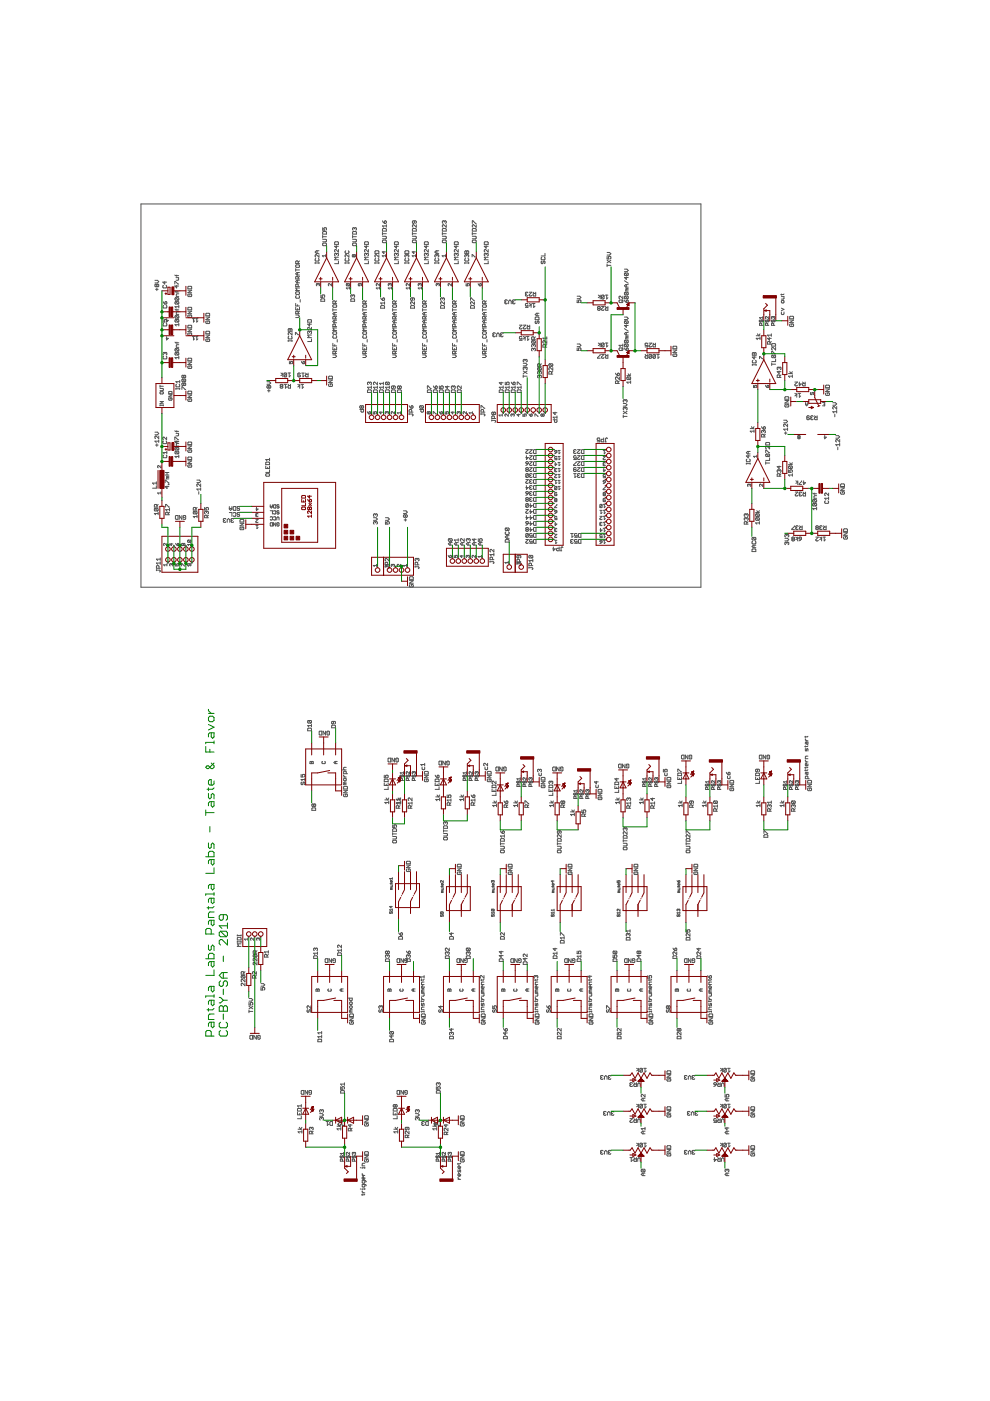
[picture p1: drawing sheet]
<svg xmlns="http://www.w3.org/2000/svg" width="210mm" height="297mm" viewBox="0 0 210 297" stroke-linecap="round" stroke-linejoin="round" font-family="sans-serif">
<g fill="none" stroke="#505050" stroke-width=".21">
<path d="M29.9 43.2h118.7v81.3h-118.7zM32.9 59.4h.5l.3 .3-.3 .3h-.5M34.9 59.7v.5l-.4-.4h.8M37.1 58.3l.8 .1M37.3 58.9h.6l-.2 .5h-.4M37.5 58.3v.3M62.7 56.3l.7-.1 .1 .4-.7 .1zM62.7 57v.5M62.7 57.2h.8M63.1 57.8v.5M63.1 59.4v.6M63.2 59.1v-.4l-.4-.1-.1 .5h.8"/>
<path d="M63.2 55.9l-.1-.6-.4 .2v.4h.8M63.5 59.4h-.6l-.2 .3 .2 .3h.6M63.5 58.6l-.3 .3M63.5 57.8h-.6l-.2 .3 .2 .2h.6M63.5 55.3l-.3 .3M66.8 55.8h.8M66.8 55.6v.3M67 54.8l-.2 .1 .2 .5 .6-.2-.1-.4M67.2 53.2v.5M67.6 53.2h-.5l-.3 .2 .3 .3h.5M67.6 54v.5l-.5-.5-.3 .1 .2 .4M67.6 55.6v.3"/>
<path d="M68.4 50.7l.8 .2-.1 .4h-.7M68.4 48.3v.5h.4l-.1-.3 .1-.2 .4 .1-.1 .4M68.4 49.9v.6M68.4 50.2h.8M68.5 51.5h.6l.1 .5-.7 .1-.1-.1zM68.5 49.1h.6l.1 .5h-.8zM69 54.2h-.7l.3 .3M69 54v.5M71.1 51.3h.5l.2 .5h-.8zM71.4 53.8l-.2-.1-.2 .1 .1 .5M71.4 53.8l.1-.1 .3 .1-.2 .5M71.4 52.1v.5l-.4-.4h.8"/>
<path d="M71.4 53.8v.2M71.8 55.4v.5h-.8M71.8 54.5h-.8l.2 .3-.2 .3h.8M71.8 52.9v.5l-.6-.5-.2 .1 .1 .4M73.2 55.8h.8M73.2 55.6v.3M73.3 54.8l-.1 .1 .1 .5 .7-.2-.1-.4M73.3 53.2l-.1 .1 .1 .4h.6l.1-.1-.1-.4M74 54v.5l-.6-.5-.2 .1 .1 .4M74 55.6v.3M74.8 50.7l.8 .2-.2 .4h-.6M74.8 50.2h.8"/>
<path d="M74.8 49.9v.6M74.9 51.5h.5l.2 .5-.7 .1-.1-.1zM74.9 49.1h.5l.2 .5h-.8zM75 54.1h-.3l.1 .4 .2-.2M75 54.1h.4l-.1 .4-.3-.2M75 54.1v.2M75.2 48.4v.1M75.2 48.4l-.2-.1-.2 .1 .1 .4M75.2 48.4l.1-.1 .3 .1-.2 .4M77.4 51.3h.6l.1 .5h-.8zM77.7 53.8l.1-.1 .3 .1-.1 .5M77.7 53.8l-.1-.1-.3 .1 .1 .5"/>
<path d="M77.7 52.1v.5l-.4-.4h.8M77.7 53.8v.2M78.1 52.9v.5l-.5-.5-.3 .1 .1 .4M78.1 55.4v.5h-.8M78.1 54.5h-.8l.3 .3-.3 .3h.8M79.5 53.3l.2-.1h.5l.1 .5h-.8zM79.5 55.8h.8M79.5 55.6v.3M79.7 54.8l-.2 .1 .2 .5 .6-.2-.1-.4M80.3 54v.5l-.5-.5-.3 .1 .2 .4M80.3 55.6v.3M81.1 51.1l.1-.2h.6l.1 .4-.7 .2z"/>
<path d="M81.1 48.6l.1-.1h.6l.1 .5h-.8zM81.1 50.1l.8 .1-.1 .4h-.7M81.1 49.3v.5M81.1 49.6h.8M81.1 46.8l.4 .6M81.4 53.3v.5l-.4-.4h.7M81.5 46.9l.1-.1 .3 .1-.1 .5h-.3zM81.7 54.2h-.7l.3 .3M81.7 54v.5M81.9 47.6v.6M81.9 47.9h-.8l.3 .3M83.6 51.4l.7-.1 .2 .1v.4h-.9z"/>
<path d="M84.1 53.8l.1-.1 .3 .1-.2 .5M84.1 53.8l-.2-.1-.3 .1 .2 .5M84.1 52.1v.5l-.5-.4h.9M84.1 53.8v.2M84.5 52.9v.5l-.6-.5-.3 .1 .2 .4M84.5 55.4v.5h-.9M84.5 54.5h-.9l.3 .3-.3 .3h.9M85.9 53.3l.1-.1h.5l.2 .5h-.8zM85.9 55.8h.8M85.9 55.6v.3M86 54.8l-.1 .1 .1 .5 .7-.2-.2-.4M86.3 54.1l-.2-.1-.2 .1 .1 .4"/>
<path d="M86.3 54.1l.1-.1 .3 .1-.2 .4M86.3 54.1v.2M86.7 55.6v.3M87.4 51.1l.2-.2h.5l.2 .4-.7 .2zM87.4 50.1l.9 .1-.2 .4h-.7M87.4 48.6l.2-.1h.5l.2 .5h-.9zM87.4 49.3v.5M87.4 49.6h.9M87.7 53.3v.5l-.3-.4h.7M87.9 46.8l-.2 .6-.3-.2 .2-.4h.5l.2 .1-.2 .5M88.1 54v.5M88.1 54.2h-.7l.2 .3"/>
<path d="M88.3 47.6v.6l-.6-.6-.3 .2 .2 .4M90 51.4l.7-.1 .1 .1v.4h-.8zM90.4 53.8l-.1-.1-.3 .1 .1 .5M90.4 53.8l.1-.1 .3 .1-.1 .5M90.4 52.1v.5l-.4-.4h.8M90.4 53.8v.2M90.8 52.9v.5l-.5-.5-.3 .1 .1 .4M90.8 55.4v.5h-.8M90.8 54.5h-.8l.3 .3-.3 .3h.8M92.2 55.8h.8M92.2 55.6v.3M92.4 54.8l-.2 .1 .2 .5 .6-.2-.1-.4"/>
<path d="M92.6 53.2v.5M92.6 54.1v.2M92.6 54.1l.2-.1 .2 .1-.1 .4M92.6 54.1l-.1-.1-.3 .1 .2 .4M93 53.2h-.5l-.3 .2 .3 .3h.5M93 55.6v.3M93.8 48.6l.1-.1h.6l.1 .5h-.8zM93.8 49.3v.5M93.8 50.1l.8 .1-.1 .4h-.7M93.8 49.6h.8M93.9 50.9h.6l.1 .4-.7 .2-.1-.2zM94.2 46.9l-.1-.1-.3 .1 .1 .5"/>
<path d="M94.2 46.9l.1-.1 .3 .1-.1 .5M94.2 46.9v.2M94.4 54.2h-.7l.3 .3M94.4 54v.5M94.6 47.6v.6l-.5-.6-.3 .2 .1 .4M96.3 51.4l.7-.1 .2 .1v.4h-.9zM96.7 53.8l-.1-.1-.3 .1 .2 .5M96.7 53.8l.2-.1 .3 .1-.2 .5M96.7 52.1v.5l-.4-.4h.9M96.7 53.8v.2M97.2 55.4v.5h-.9M97.2 54.5h-.9l.3 .3-.3 .3h.9"/>
<path d="M97.2 52.9v.5l-.6-.5-.3 .1 .2 .4M98.6 53.3l.1-.1 .3 .1 .2-.1 .2 .5h-.8zM98.6 55.6v.3M98.6 55.8h.8M98.7 54.8l-.1 .1 .1 .5 .7-.2-.2-.4M99 54.1l-.2-.1-.2 .1 .1 .4M99 54.1l.1-.1 .3 .1-.2 .4M99 53.3v.4M99 54.1v.2M99.4 55.6v.3M100.1 54.5v-.5l.7 .5M100.1 51.1l.2-.2h.5l.2 .4-.7 .2z"/>
<path d="M100.1 50.1l.9 .1-.2 .4h-.7M100.1 49.6h.9M100.1 48.6l.2-.1h.5l.2 .5h-.9zM100.1 47.4v-.6l.9 .6M100.1 49.3v.5M101 47.6v.6l-.6-.6-.3 .2 .2 .4M102.7 51.4l.7-.1 .1 .1v.4h-.8zM103.1 53.8l-.1-.1-.3 .1 .1 .5M103.1 53.8l.1-.1 .3 .1-.1 .5M103.1 52.1v.5l-.4-.4h.8M103.1 53.8v.2M103.5 55.4v.5h-.8"/>
<path d="M103.5 54.5h-.8l.3 .3-.3 .3h.8M103.5 52.9v.5l-.5-.5-.3 .1 .1 .4M114.9 54.5l-.2 .2 .2 .4h.5l.1-.2-.1-.4M114.9 55.4l-.2 .1 .2 .4 .2-.1 .2-.4 .2 .1-.1 .4M115.5 53.7v.6h-.8M128.7 54.4v.5h.4l-.1-.3 .1-.2 .4 .1-.1 .4M128.7 56.3h.8M128.7 56v.5M128.7 55.2l.8 .5M128.7 53.5h.5l.3 .3-.3 .3h-.5M129.5 55.2l-.8 .5M132.4 59.5l.8 .5"/>
<path d="M132.4 57.1h.5l.3 .2-.3 .3h-.5M132.5 57.9l-.1 .1 .1 .4h.6M132.5 57.9h.6l.1 .1-.1 .4M132.5 57.9l.6 .5M132.8 58.7v.5l-.4-.4h.8M33 61.3h.5M33.3 60.4l.1-.1 .3 .1-.2 .4-.2-.1M33.3 60.4v.3M33.3 61.1v.5M33.3 60.4l-.2-.1-.2 .1 .1 .4 .3-.1M34.6 67.7v.6h.4l-.2-.3 .2-.3 .4 .2-.2 .4M34.6 63.9l.4 .6"/>
<path d="M34.6 60.5l-.1 .1 .1 .4h.6l.1-.1-.1-.4M34.7 75.5l-.1 .2 .1 .4h.5l.2-.2-.2-.4M34.7 64.7l-.1 .2 .1 .4h.5l.2-.1-.2-.5M34.7 68.6l-.1 .1 .1 .4h.5l.2-.1-.2-.4M35 74.9l-.2-.2-.2 .2 .1 .4M35 74.9l.1-.2 .3 .2-.2 .4M35 64.1l.1-.2 .3 .2-.2 .4h-.2zM35 74.9v.1M35.3 67.6v.7l.4-.4h-.5M35.3 71.4v.7l.4-.4h-.5M37.1 60.2v-.5l.8 .5M37.1 72.5l.1 .2h.7"/>
<path d="M37.1 65.6l.1 .1h.7M37.1 61.7l.1 .2h.7M37.2 63.1h.6l.1 .1-.1 .4M37.2 63.9h.6l.1 .2-.1 .4M37.2 66.9h.6l.1 .2-.1 .4M37.2 67.7h.6l.1 .2-.1 .4M37.2 73.9h.6l.1 .1-.1 .4M37.2 74.7h.6l.1 .2-.1 .4M37.2 63.1l-.1 .1 .1 .4h.6M37.2 63.9l-.1 .2 .1 .4h.6M37.2 66.9l-.1 .2 .1 .4h.6M37.2 67.7l-.1 .2 .1 .4h.6"/>
<path d="M37.2 73.9l-.1 .1 .1 .4h.6M37.2 74.7l-.1 .2 .1 .4h.6M37.2 74.7l.6 .6M37.2 73.9l.6 .5M37.2 67.7l.6 .6M37.2 66.9l.6 .6M37.2 63.9l.6 .6M37.2 63.1l.6 .5M37.5 60.5v.5l-.4-.4h.8M37.5 61.7v.3M37.5 65.6v.2M37.5 72.5v.3"/>
<path d="M37.9 64.7v.6M37.9 68.6v.5M37.9 75.5v.6M37.9 62.3h-.4l-.1 .1v.4h.5M37.9 66.1h-.4l-.1 .2v.4h.5M37.9 73.1l-.5 .1v.4h.5M37.9 75.8h-.8l.3 .3M37.9 68.8h-.8l.3 .3M37.9 65h-.8l.3 .3M39 79.7l.1-.1 .3 .1-.2 .4-.2-.1M39 79.7l-.2-.1-.2 .1 .1 .4 .3-.1M39 79.7v.3"/>
<path d="M39.8 61.5h.8l-.8 .6h.8M39.8 76.8h.8l-.8 .5h.8M39.8 66h.8l-.8 .5h.8M39.8 69.8h.8l-.8 .5h.8M40 60.7h.5l.1 .5h-.8zM40 62.3l-.2 .2 .2 .4h.5l.1-.2-.1-.4h-.3v.3M40 65.2h.5l.1 .5h-.8zM40 66.8l-.2 .1 .2 .4h.5l.1-.4-.4-.1v.3M40 69h.5l.1 .5h-.8zM40 70.6l-.2 .1 .2 .4h.5l.1-.4-.4-.1v.3M40 75.9h.5l.1 .6h-.8zM40 77.6l-.2 .1 .2 .4h.5l.1-.4-.4-.1v.3"/>
<path d="M40.8 71.4h.5M40.8 67.6h.5M41 67.6v.7l.3-.3M41 71.4v.7l.3-.3M41.5 71.4h.5M41.5 67.6h.5M41.7 67.6v.7l.3-.3M41.7 71.4v.7l.3-.3M43.6 67.2h.8l-.8 .6h.8M43.6 71h.8l-.8 .6h.8M43.8 71.9l-.2 .1 .2 .4h.5l.1-.4-.4-.1v.2M43.8 68.1l-.2 .1 .2 .4h.5l.1-.4-.4-.1v.2"/>
<path d="M43.8 66.4h.5l.1 .6h-.8zM43.8 70.2h.5l.1 .6h-.8zM59.6 79.1l.4 .3-.4 .2M60 79.1v.8M60.8 79.2l-.4-.1-.2 .7M60.8 79.2l-.2 .7-.4-.1M60.8 79.2l-.6 .6M61.1 79.1h.5M61.1 72.3h.8M61.1 69.8l.7-.1 .1 .5h-.8zM61.1 72.1v.3M61.2 71.3l-.1 .2 .1 .4 .7-.2-.1-.4"/>
<path d="M61.3 79.1v.8l.3-.3M61.4 76.6v.5h.3l-.1-.2 .1-.3 .4 .2-.1 .3M61.5 69.8v.4M61.9 70.5v.5l-.5-.5-.3 .1 .1 .4M61.9 72.1v.3M62.6 71v-.5l.7 .5M62.7 64.3v.6h.8M62.7 66.8h.5l.3 .3-.3 .2h-.5M62.7 65.2v.5h.8v-.5M62.8 61.9h.6l.1 .4-.1 .1h-.6l-.1-.1zM62.8 62.7l-.1 .1 .1 .4h.6l.1-.1-.1-.4M63.1 64.6v.3"/>
<path d="M63.1 65.4v.3M63.2 60.8v-.4l-.4-.2-.1 .6h.8M63.2 66.5v-.4l-.4-.1-.1 .5h.8M63.5 61.1h-.8l.2 .2-.2 .3h.8M63.5 66l-.3 .2M63.6 63.5v.6M63.7 79.2l-.2-.1-.4 .1v.6l.4 .1 .2-.3-.6-.1M63.9 76.6l.3 .5M64 79.1h.5M64.2 76.8l.3-.2 .1 .4-.4 .1zM64.2 79.1v.8l.3-.3M64.8 79.1l.2 .3"/>
<path d="M65.2 67.9l.7-.1 .1 .5h-.8zM65.3 79.1v.8l-.5-.1 .1-.4h.4M65.6 70.4l.2-.2 .2 .2-.1 .4M65.6 70.4l-.1-.2-.3 .2 .2 .4M65.6 68.6v.5l-.4-.4h.8M65.6 70.4v.1M66 69.4v.6l-.5-.6-.3 .2 .2 .4M66 71.9v.5h-.8M66 71h-.8l.3 .3-.3 .3h.8M67.4 60.2h-.3l.1 .4M67.4 60.2h.4l-.2 .4M67.4 60.2v.2"/>
<path d="M68 62.5v.6h.4l-.1-.3 .1-.3 .4 .2-.1 .4M68.2 63.4h.5l.1 .5h-.8zM69.8 79.8h.6l.1 .5h-.8zM70.3 60.1v.5l-.5-.5-.2 .1 .1 .4M70.6 75.2h.5l.3 .3-.3 .3h-.5M70.6 64.7l.6-.1 .2 .4-.7 .2zM70.6 65.4v.6M70.6 72.8v.5h.8M70.6 73.6v.5h.8v-.5M70.6 65.7h.8M70.7 70.3h.5l.2 .4-.2 .2h-.5l-.1-.2zM70.7 71.2l-.1 .1 .1 .4h.5l.2-.1-.2-.4"/>
<path d="M71 66.3v.5M71 67.9v.5M71 73.1v.2M71 73.9v.2M71.1 75l-.1-.6-.4 .2v.4h.8M71.1 64.3v-.4l-.4-.1-.1 .5h.8M71.1 67.6v-.4l-.4-.1-.1 .5h.8M71.1 69.2v-.4l-.4-.1-.1 .5h.8M71.4 66.3h-.6l-.2 .2 .2 .3h.6M71.4 67.9h-.6l-.2 .3 .2 .2h.6M71.4 74.4l-.3 .3M71.4 69.5h-.8l.2 .3-.2 .3h.8"/>
<path d="M71.4 67.1l-.3 .2M71.4 63.8l-.3 .3M71.5 72v.5M73.5 60.1l.6 .1-.1 .4M73.5 60.1v.5h.5M73.5 60.1l.5 .5M74.1 60.8v.5M74.1 61.1h-.7l.3 .2M74.5 63.4h.6l.1 .5h-.8zM74.8 62.7l-.2-.2-.2 .2 .1 .4M74.8 62.7l.1-.2 .3 .2-.1 .4M74.8 62.7v.1"/>
<path d="M76.3 60.1l-.1 .5-.2-.1 .1-.4h.4l.2 .1-.2 .4M76.9 75.2h.5l.3 .3-.3 .3h-.5M76.9 64.7l.7-.1 .1 .4-.7 .2zM76.9 73.6v.5h.8v-.5M76.9 65.7h.8M76.9 72.8v.5h.8M76.9 65.4v.6M77 71.2l-.1 .1 .1 .4h.6l.1-.1-.1-.4M77 70.3h.6l.1 .4-.1 .2h-.6l-.1-.2zM77.3 66.3v.5M77.3 67.9v.5M77.3 73.1v.2"/>
<path d="M77.3 73.9v.2M77.4 75v-.4l-.4-.2-.1 .6h.8M77.4 64.3v-.4l-.4-.1-.1 .5h.8M77.4 69.2v-.4l-.4-.1-.1 .5h.8M77.4 67.6v-.4l-.4-.1-.1 .5h.8M77.7 66.3h-.5l-.3 .2 .3 .3h.5M77.7 67.9h-.5l-.3 .3 .3 .2h.5M77.7 69.5h-.8l.3 .3-.3 .3h.8M77.7 74.4l-.3 .3M77.7 67.1l-.3 .2M77.7 63.8l-.3 .3M77.9 72v.5"/>
<path d="M80.5 60.1v.5l-.5-.5-.2 .1 .1 .4M80.5 61.1h-.7l.2 .2M80.5 60.8v.5M80.7 63.2l.4 .5M80.9 64.8h.5l.1 .5h-.8zM81.3 63.2l.2 .1-.1 .4h-.3zM81.5 64.2h-.8l.3 .3M81.5 64v.5M82.7 60.2h.3l-.1 .4M82.7 60.2v.2M82.7 60.2h-.4l.1 .4M83 60.8v.5"/>
<path d="M83 61.1h-.7l.2 .2M83.2 75.2h.6l.3 .3-.3 .3h-.6M83.2 64.7l.7-.1 .2 .4-.7 .2zM83.2 70.5l.2-.2h.5l.2 .4-.2 .2h-.5zM83.2 73.6v.5h.9v-.5M83.2 65.7h.9M83.2 72.8v.5h.9M83.2 65.4v.6M83.4 71.2l-.2 .1 .2 .4 .7-.1-.2-.4M83.7 66.3v.5M83.7 67.9v.5M83.7 73.1v.2"/>
<path d="M83.7 73.9v.2M83.8 75l-.1-.6-.5 .2v.4h.9M83.8 64.3l-.1-.5-.5 .1v.4h.9M83.8 69.2l-.1-.5-.5 .1v.4h.9M83.8 67.6l-.1-.5-.5 .1v.4h.9M84.1 67.9h-.6l-.3 .3 .3 .2h.6M84.1 66.3h-.6l-.3 .2 .3 .3h.6M84.1 69.5h-.9l.3 .3-.3 .3h.9M84.1 74.4l-.3 .3M84.1 67.1l-.3 .2M84.1 63.8l-.3 .3M84.2 72v.5"/>
<path d="M86.8 60.1v.5l-.4-.5-.3 .1 .1 .4M86.8 60.8v.5M86.8 61.1h-.7l.3 .2M87.2 64.8h.5l.2 .5h-.8zM87.5 63.2v.4l-.2 .1-.2-.1 .1-.4h.5l.2 .1-.2 .4M87.9 64v.5l-.6-.5-.2 .1 .1 .4M89 60.2h-.3l.1 .4M89 60.2h.4l-.2 .4M89 60.2v.2M89.4 60.8v.5M89.4 61.1h-.7l.2 .2M89.6 75.2h.5l.3 .3-.3 .3h-.5"/>
<path d="M89.6 64.7l.7-.1 .1 .4-.7 .2zM89.6 70.5l.1-.2h.6l.1 .4-.1 .2h-.6zM89.6 73.6v.5h.8v-.5M89.6 65.7h.8M89.6 72.8v.5h.8M89.6 65.4v.6M89.7 71.2l-.1 .1 .1 .4 .7-.1-.1-.4M90 66.3v.5M90 67.9v.5M90 73.1v.2M90 73.9v.2M90.1 75l-.1-.6-.4 .2v.4h.8"/>
<path d="M90.1 64.3l-.1-.5-.4 .1v.4h.8M90.1 67.6l-.1-.5-.4 .1v.4h.8M90.1 69.2l-.1-.5-.4 .1v.4h.8M90.4 67.9h-.5l-.3 .3 .3 .2h.5M90.4 66.3h-.5l-.3 .2 .3 .3h.5M90.4 69.5h-.8l.3 .3-.3 .3h.8M90.4 74.4l-.3 .3M90.4 67.1l-.3 .2M90.4 63.8l-.3 .3M90.6 72v.5M92.8 60.2h-.3l.1 .4M92.8 60.2h.4l-.2 .4"/>
<path d="M92.8 60.2v.2M93.6 64.8h.5l.1 .5h-.8zM93.8 63.3l-.1-.1-.3 .1 .2 .4M93.8 63.3v.1M93.8 63.3l.2-.1 .2 .1-.1 .4M94.2 64v.5l-.5-.5-.3 .1 .2 .4M95.7 60.1v.5l-.5-.5-.2 .1 .1 .4M95.9 75.2h.6l.3 .3-.3 .3h-.6M95.9 64.7l.7-.1 .2 .4-.7 .2zM95.9 65.7h.9M95.9 72.8v.5h.9M95.9 73.6v.5h.9v-.5"/>
<path d="M95.9 65.4v.6M96.1 70.3h.5l.2 .4-.2 .2h-.5l-.2-.2zM96.1 71.2l-.2 .1 .2 .4 .7-.1-.2-.4M96.4 66.3v.5M96.4 67.9v.5M96.4 73.1v.2M96.4 73.9v.2M96.5 75v-.4l-.1-.2-.5 .2v.4h.9M96.5 64.3v-.4l-.1-.1-.5 .1v.4h.9M96.5 69.2v-.4l-.1-.1-.5 .1v.4h.9M96.5 67.6v-.4l-.1-.1-.5 .1v.4h.9M96.8 66.3h-.6l-.3 .2 .3 .3h.6"/>
<path d="M96.8 67.9h-.6l-.3 .3 .3 .2h.6M96.8 69.5h-.9l.3 .3-.3 .3h.9M96.8 74.4l-.3 .3M96.8 67.1l-.3 .2M96.8 63.8l-.3 .3M96.9 72v.5M98.8 60.1v.5h.4l-.1-.4 .3-.1 .1 .1-.1 .4M99.8 64.9l.1-.1h.5l.2 .5h-.8zM99.8 63.7v-.5l.8 .5M100.6 64v.5l-.6-.5-.2 .1 .1 .4M101.4 60.1l.3 .5M101.7 60.2l.2-.1 .2 .4-.4 .1z"/>
<path d="M102.3 75.2h.5l.3 .3-.3 .3h-.5M102.3 64.7l.7-.1 .1 .4-.7 .2zM102.3 65.7h.8M102.3 72.8v.5h.8M102.3 73.6v.5h.8v-.5M102.3 65.4v.6M102.4 70.3h.6l.1 .4-.1 .2h-.6l-.1-.2zM102.4 71.2l-.1 .1 .1 .4 .7-.1-.1-.4M102.7 66.3v.5M102.7 67.9v.5M102.7 73.1v.2M102.7 73.9v.2"/>
<path d="M102.8 75v-.4l-.1-.2-.4 .2v.4h.8M102.8 64.3v-.4l-.1-.1-.4 .1v.4h.8M102.8 67.6v-.4l-.1-.1-.4 .1v.4h.8M102.8 69.2v-.4l-.1-.1-.4 .1v.4h.8M103.1 66.3h-.5l-.3 .2 .3 .3h.5M103.1 67.9h-.5l-.3 .3 .3 .2h.5M103.1 63.8l-.3 .3M103.1 69.5h-.8l.3 .3-.3 .3h.8M103.1 74.4l-.3 .3M103.1 67.1l-.3 .2M103.3 72v.5M104.6 71l-.1 .1 .1 .3 .4-.2"/>
<path d="M104.6 71h.2M105 70.7l-.4-.1-.1 .1 .1 .3M105.3 71.4v-.6l.3-.2 .3 .2v.6M106.3 71l-.2 .1 .2 .3 .4-.2M106.3 71h.1M106.7 70.7l-.4-.1-.2 .1 .2 .3M107.2 64l-.2 .1 .2 .3 .4-.1M107.2 64h.1M107.6 63.7l-.4-.1-.2 .1 .2 .3M107.8 64.4v-.5l.3-.3 .3 .3v.5M108.8 64l-.1 .1 .1 .3 .4-.1M108.8 64h.1"/>
<path d="M109.2 63.7l-.4-.1-.1 .1 .1 .3M110.1 68.9h.6l-.6 .6 .2 .2 .4-.1M110.7 71.5l-.2-.2-.4 .2 .2 .4 .4-.1v.4h-.6M110.9 77h.6l.3 .3-.3 .3h-.6M110.9 71.3l.4 .3-.4 .3M110.9 79.8h.9M110.9 68.9h.6l-.6 .6 .2 .2 .4-.1M110.9 79.5v.5M110.9 78.7l.9 .5M111.3 71.3v.9M111.3 76.3v.2M111.3 78v.1"/>
<path d="M111.3 78l-.1-.1-.3 .1 .2 .4M111.3 76.3l.2-.1 .3 .1-.2 .5M111.3 78l.2-.1 .3 .1-.2 .4M111.3 76.3l-.1-.1-.3 .1 .2 .5M111.5 62.4h.2M111.5 62.4l-.1 .1 .1 .3 .4-.2M111.6 71.3h.6M111.8 68.9l.2 .3M111.8 78.7l-.9 .5M111.9 71.3v.9l.3-.3M111.9 64.5l-.1-.2-.4 .2 .1 .4 .4-.1v.4h-.5M111.9 62.1l-.4-.1-.1 .1 .1 .3"/>
<path d="M112.2 64.3l.4 .3-.4 .3M112.2 62h.6l-.6 .5 .2 .3 .4-.2M112.3 68.9v.8l-.5-.1 .1-.4h.4M112.6 64.3v.9M112.8 72.2l-.1 .2 .1 .4h.6M112.8 72.2h.6l.1 .2-.1 .4M112.8 72.2l.6 .6M112.9 64.3h.5M113 62l.3 .2M113.1 74l-.1-.1-.3 .1 .1 .4M113.1 74l.2-.1 .2 .1-.1 .4M113.1 73.2l-.1-.2-.3 .2 .1 .4"/>
<path d="M113.1 73.2v.1M113.1 74v.1M113.1 73.2l.2-.2 .2 .2-.1 .4M113.2 64.3v.9l.2-.3M113.3 71.9v-.4l-.2-.1-.4 .1v.4h.8M113.5 71.4l-.2 .3M113.6 62v.8l-.6-.2 .2-.4h.4M113.6 67.2h.6l.1 .6h-.8zM113.6 68.1l-.1 .1 .1 .4 .3-.1 .1-.4 .3 .1-.1 .4M113.9 66.4v.6M114.1 77.9h.6l.1 .2-.1 .4M114.1 77.9l-.1 .2 .1 .4h.6"/>
<path d="M114.1 77.9l.6 .6M114.3 66.4h-.6l-.2 .3 .2 .3h.6M114.4 78.9l.1-.1 .3 .1-.1 .4M114.4 79.7l.1-.1 .3 .1-.1 .4M114.4 78.9l-.1-.1-.3 .1 .1 .4M114.4 79.7l-.1-.1-.3 .1 .1 .4M114.4 78.9v.1M114.4 79.7v.2M114.5 77.7v-.4l-.1-.2-.4 .2v.4h.8M114.8 77.1l-.3 .3M115.7 73.6v-.4l-.4-.2-.2 .6h.8M115.9 72.2v.6l-.5-.6-.3 .2 .2 .4"/>
<path d="M115.9 71.7h-.8l.3 .2M115.9 73l-.2 .3M115.9 71.4v.5M116.5 77.1l.7 .2-.1 .4M116.5 77.1l-.1 .4 .7 .2M116.5 77.1l.6 .6M116.9 79.3l-.1-.5-.4 .1v.4h.8M117.2 77.9v.6l-.6-.6-.2 .2 .1 .4M117.2 78.8l-.3 .2M122.4 73.8v.5h.4l-.2-.3 .2-.2 .4 .1-.2 .4M122.4 72.9h.5l.3 .3-.3 .3h-.5M122.4 63.6v.6h.4l-.2-.3 .2-.3 .4 .2-.2 .4"/>
<path d="M122.4 62.8h.5l.3 .3-.3 .2h-.5M126.9 65.4l-.2-.1 .2-.3 .4 .1-.2 .3M126.9 65.4l-.2 .1 .2 .3 .4-.1-.2-.3M126.9 72.7l.4 .3-.4 .3M126.9 62.6l.4 .2-.4 .3M126.9 65.4h.2M127.3 75.1l-.6 .7v.1h.6M127.3 62.6v.8M127.3 72.7v.9M127.5 75.1h.6l-.6 .7 .2 .1 .4-.1M127.5 65h.6l-.6 .7 .2 .1 .4-.1M128.1 72.9l-.4-.2-.2 .7"/>
<path d="M128.1 62.7v.5l-.2 .2-.4-.2M128.1 72.9v.5l-.2 .2-.4-.2M128.1 62.7l-.4-.1-.2 .6M128.1 72.9l-.6 .5M128.1 62.7l-.6 .5M128.4 65l.2 .3M128.4 72.7h.5M128.4 62.6h.5M128.4 75.1l.2 .3M128.6 72.7v.9l.3-.3M128.6 62.6v.8l.3-.3M128.9 75.1v.8l-.5-.1 .1-.4h.4"/>
<path d="M128.9 65v.8l-.5-.1 .1-.4h.4M130.5 79.1l.4 .6M130.9 79.2l.3-.1 .1 .4-.4 .2zM131.3 79.9v.6l-.5-.6-.3 .2 .1 .4M131.4 63.6h.5l.2 .4-.2 .2h-.5l-.1-.2zM131.4 73.8h.5l.2 .4-.2 .1h-.5l-.1-.1zM132.1 62.8v.5l-.6-.5-.2 .1 .1 .4M132.1 72.9v.6M132.1 73.8l-.3 .2M132.1 73.2h-.8l.2 .3M132.1 63.6l-.3 .3M132.4 67.2h.5l.3 .3-.3 .3h-.5"/>
<path d="M132.4 73.8l.4 .5M132.4 69.7l.8 .5M132.4 63.6l.4 .6M132.5 72.1l-.1 .2 .1 .4h.6M132.5 62l-.1 .1 .1 .4h.6M132.5 62.8l-.1 .1 .1 .4h.6M132.5 68l-.1 .5 .7 .1M132.5 72.9l-.1 .5 .7 .1M132.5 72.1h.6l.1 .2-.1 .4M132.5 62h.6l.1 .1-.1 .4M132.5 62.8h.6l.1 .1-.1 .4M132.5 68h.6l.1 .2-.1 .4"/>
<path d="M132.5 72.9h.6l.1 .2-.1 .4M132.5 72.9l.6 .6M132.5 72.1l.6 .6M132.5 68l.6 .6M132.5 62.8l.6 .5M132.5 62l.6 .5M132.8 60.3v.6M132.8 68.9v.5l-.4-.4h.8M132.8 70.5v.5M132.8 71.6l-.1 .3h.5M132.8 71.6h.4M132.8 61.4l-.1 .3h.5"/>
<path d="M132.8 61.4h.4M132.9 79.7h.8M132.9 63.6l.3 .2-.1 .4h-.3zM132.9 73.8l.3 .1-.1 .4h-.3zM133 79.9h.6l.1 .2-.1 .4M133 79.9l-.1 .4 .7 .2M133 79.9l.6 .6M133.2 79.2l.2 .5 .3-.5M133.2 70.5h-.5l-.3 .3 .3 .2h.5M133.2 71.3h-.4l-.1 .2 .1 .1M133.2 61.2h-.4l-.1 .1 .1 .1M133.2 60.3h-.5l-.3 .3 .3 .3h.5"/>
<path d="M136.8 75.1l.3 .3M137.3 72.9l-.1-.2-.4 .2 .1 .4 .4-.1v.4h-.5M137.3 75.1v.9l-.5-.2 .1-.4h.4M137.6 72.7h.6l-.6 .6 .1 .3 .5-.2M138.2 75.3l-.5-.2-.1 .7M138.2 75.3v.5l-.2 .2-.4-.2M138.2 75.3l-.6 .5M138.4 72.7l.3 .3M139 75.3l-.2 .7-.4-.2M139 72.7v.9l-.6-.2 .2-.4h.4M139 75.3l-.4-.2-.2 .7M139 75.3l-.6 .5"/>
<path d="M139.2 75.1h.6M139.5 75.1v.9l.3-.3M142.7 74.2h.8l-.8 .6h.8M142.8 75l-.1 .2 .1 .4h.6l.1-.4-.4-.2v.3M142.8 73.4h.6l.1 .5h-.8zM159.5 74.9l.7-.1 .1 .5h-.8zM159.5 77.3h.8M159.5 77.2v.3M159.6 76.4l-.1 .1 .1 .4h.6l.1-.1-.1-.4M159.9 75.6v.5l-.4-.4h.8M159.9 74.9v.4M160.3 77.2v.3"/>
<path d="M160.3 71.2h.8M160.6 70.8l.3 .4 .2-.4M160.9 68.1h.9M161 76.1v-.5l.7 .5M161.1 67.8v.5l.3-.1 .1-.4 .2 .1-.1 .4M161.1 71.5v.5M161.1 71.7h-.8l.3 .3M161.5 69l-.1-.5-.4 .1v.4h.7M161.7 67.1v.5M161.7 67.4h-.7l.3 .2M162.2 68.1h.9M162.4 67.8v.5l.2-.1 .2-.4 .2 .1-.1 .4"/>
<path d="M162.8 69l-.2-.5-.3 .1v.4h.7M163 67.1v.5l-.5-.5-.2 .1 .1 .4M163.1 71.6v.5l-.4-.4h.8M163.3 73v-.4l-.4-.2-.2 .6h.8M163.4 68.1h1M163.5 70.8v.5M163.5 72.4l-.2 .3M163.5 71.1h-.8l.3 .2M163.6 75v-.5l.8 .5M163.6 77.2h.8M163.6 73l.7-.1 .1 .1v.4h-.8zM163.6 76.9v.6"/>
<path d="M163.7 67.8v.5l.2-.1 .1-.4 .3 .1-.2 .4M163.8 75.3l-.2 .4 .7 .1M163.8 75.3l.6 .1-.1 .4M163.8 75.3l.5 .5M163.9 67.2h-.3l.1 .4M163.9 67.2h.4l-.2 .4M163.9 67.2v.2M164 69l-.1-.5-.3 .1v.4h.7M164.4 73.7v.5l-.5-.5-.3 .1 .2 .4M164.4 76.1v.6h-.8M165.2 78l-.1-.1-.3 .1 .1 .4M165.2 78v.1"/>
<path d="M165.2 78.7v.5l-.4-.4h.8M165.2 78l.1-.1 .3 .1-.1 .4M165.6 79.5l-.3 .3M165.7 62.9h.5v.4l-.5 .1M165.7 63.8l.4-.1 .1 .4-.4 .1zM165.7 66.1l.1 .6 .4-.2v-.4M165.7 62.3v.3M165.7 65.3l.5 .3-.5 .3M166.2 62.3l-.7 .2M167.2 79.2h.8M167.4 67.2l.7-.1 .2 .1v.4h-.9zM167.4 67.9h.9l-.9 .5h.9"/>
<path d="M167.4 78.8l.3 .4 .3-.4M167.6 68.7l-.2 .1 .2 .4h.5l.2-.4-.4-.1v.3M168 79.8h-.8l.2 .2M168 79.5v.5M32.9 91.6h.5l.3 .3-.3 .3h-.5M33 94.4h.5M33.3 94.1v.5M33.7 92.5v.5l-.7-.5-.1 .1 .1 .4M33.7 93.5h-.8l.2 .3M33.7 93.3v.5M33.9 85.1h.7l-.7 .5h.7M33.9 81.9h.7"/>
<path d="M33.9 82.4l.7 .1-.1 .3h-.6M33.9 83.2l.6-.1 .1 .3-.6 .1zM33.9 85.9h.7M33.9 81.7v.4M33.9 85.8v.3M34.1 98.7v.5l-.4-.5-.3 .1 .1 .4M34.6 85.8v.3M34.6 93.5l-.1 .1 .1 .5h.6l.1-.2-.1-.4M34.7 96.5l-.1 .1 .1 .4h.5l.2-.1-.2-.4M35.3 92.7v.5l-.5-.5-.3 .1 .1 .4M35.4 95.9h-.8l.2 .3M35.4 95.7v.5"/>
<path d="M35.8 83.7h.7l-.7 .5h.7M35.9 83h.4l.2 .5h-.7zM35.9 84.4v.5h.4l.2-.4-.4-.1v.2M37.1 93.2v-.5l.8 .5M37.1 91.3l.8 .2M37.1 93.5l.8 .1M37.2 94.9h.6l.1 .1-.1 .4M37.2 95.7h.6l.1 .1-.1 .4M37.2 95.7l-.1 .1 .1 .4h.6M37.2 94.9l-.1 .1 .1 .4h.6M37.2 95.7l.6 .5M37.2 94.9l.6 .5"/>
<path d="M37.3 82.4h.8M37.3 82.3v.3M37.3 91.9h.6l-.2 .5h-.4M37.4 81.5l-.1 .1 .1 .4h.6l.1-.1-.1-.4M37.5 91.3v.3M37.5 93.5v.6l-.4-.5h.8M37.5 93.5v.3M37.9 96.8h-.8l.3 .2M37.9 96.5v.5M37.9 94l-.5 .2v.4h.5M38.1 80.9h-.8l.3 .3M38.1 80.7v.5"/>
<path d="M38.1 82.3v.3M38.6 82.6v-.6l.8 .6M38.7 80.4h.5l.2 .1-.2 .4M38.7 80.4l-.1 .1 .1 .4h.5M38.7 80.4l.5 .5M39 81.3l.1-.1 .3 .1-.2 .4-.2-.1M39 81.3l-.2-.1-.2 .1 .1 .4 .3-.1M39 81.3v.3M39.8 97l.7-.1 .1 .5h-.8zM39.8 83.7h.8l-.8 .6h.8M39.8 97.7h.8l-.8 .6h.8M39.8 94.5h.8l-.8 .6h.8"/>
<path d="M40 84.6l-.2 .1 .2 .4h.5l.1-.4-.4-.1v.2M40 82.9h.5l.1 .6h-.8zM40 93.7h.5l.1 .6h-.8zM40 95.4l-.2 .1 .2 .4h.5l.1-.4-.4-.1v.2M40 98.5l-.2 .2 .2 .4h.5l.1-.4-.4-.2v.3M56.3 98.1l.7-.1 .1 .5h-.8zM56.3 98.8v.5h.8v-.5M56.6 80.9h.5l.3 .3-.3 .3h-.5M56.7 82.8h.6M56.7 99.1v.2M57 81.9l.1-.2 .3 .2-.1 .4-.3-.1M57 81.9l-.1-.2-.3 .2 .1 .4 .3-.1"/>
<path d="M57 81.9v.3M57 82.6v.5M57.1 97.4h-.8l.3 .3M57.1 99.6v.6h-.8M57.1 97.2v.5M59.6 81.9l-.2-.2 .2-.2 .4 .1-.2 .3M59.6 81.9l-.2 .1 .2 .3 .4-.1-.2-.3M59.6 81.9h.2M60.2 81.5h.6M60.5 81.5v.8l.3-.3M61.1 81.5l.2 .2M61.6 81.5v.8h-.4l-.1-.4 .1-.2h.4"/>
<path d="M63.1 81.5l.4 .3-.4 .2M63.5 81.5v.8M63.8 81.5h.6M64.1 81.5v.8l.3-.3M69.7 80.6h.8l-.8 .5h.8M69.8 81.4l-.1 .1 .1 .4h.6l.1-.4-.4-.1v.3M76.3 86.8h.8v.4l-.4 .2-.2-.2v-.4M76.7 86.1l-.2-.1-.2 .1 .1 .5 .3-.2M76.7 86.1l.1-.1 .3 .1-.1 .5-.3-.2M76.7 86.1v.3M77.9 87.3l.3 .5M77.9 82.8l.7-.1 .1 .5h-.8z"/>
<path d="M78.2 87.4l.2-.1 .2 .3-.4 .2zM78.3 81.2l-.1-.2-.3 .2 .2 .4M78.3 81.2l.2-.2 .2 .2-.1 .4M78.3 81.2v.1M78.7 81.8v.6M78.7 82.1h-.8l.3 .3M79.1 87.3v.5h.4l-.1-.4 .3-.1 .1 .1-.1 .4M79.2 82.8l.7-.1 .1 .1v.4h-.8zM80 81v.6l-.5-.6-.3 .2 .1 .4M80 82.1h-.8l.3 .3M80 81.8v.6M80.5 82.8l.6-.1 .2 .1v.4h-.8z"/>
<path d="M80.8 87.3v.5l-.4-.4h.7M81.3 81.3h-.8l.2 .3M81.3 82.1h-.8l.2 .3M81.3 81v.6M81.3 81.8v.6M81.7 82.8l.7-.1 .1 .1v.4h-.8zM81.9 81l.6 .2-.1 .4M81.9 81l-.2 .4 .7 .2M81.9 81l.5 .6M82 87.4h-.3l.1 .4M82 87.4h.4l-.1 .4M82 87.4v.1"/>
<path d="M82.5 82.1h-.8l.3 .3M82.5 81.8v.6M83 82.8l.7-.1 .1 .1v.4h-.8zM83.4 81.8v.5l-.1 .1-.3-.1 .1-.5h.6l.1 .2-.1 .4M83.7 87.3v.5l-.5-.5-.2 .1 .1 .4M84.3 82.8l.6-.1 .2 .1v.4h-.8zM84.7 82l.1-.2 .3 .2-.2 .4-.2-.1M84.7 82v.3M84.7 82l-.2-.2-.2 .2 .1 .4 .3-.1M84.9 87.5h-.7l.3 .3M84.9 87.3v.5M86.7 87.8h.7l.2 .1-.2 .3"/>
<path d="M86.7 87.7v.2M86.7 86l.5 .6M87.3 87.4v-.4l-.4-.2-.2 .6h.9M87.3 86l.3 .1-.2 .5h-.2zM89 86.8h.8v.4l-.4 .2-.2-.2v-.4M89.1 86l.7 .1-.2 .5M89.1 86l-.1 .4 .6 .2M89.1 86l.5 .6M90.6 82.4v-.6l.8 .6M90.6 82.8l.7-.1 .1 .1v.4h-.8zM90.9 87.4h-.3l.1 .4 .2-.2M90.9 87.4h.4l-.2 .4-.2-.2"/>
<path d="M90.9 87.4v.2M91.8 87.8v-.5l.7 .5M91.9 82.8l.7-.1 .1 .1v.4h-.8zM91.9 81.8l.4 .6M92.4 81.8l.3 .2-.1 .4h-.3zM93.1 87.3l.4 .5M93.2 81.8v.6h.4l-.2-.3 .2-.3 .4 .2-.2 .4M93.2 82.8l.6-.1 .2 .1v.4h-.8zM93.5 87.4l.2-.1 .1 .3-.3 .2zM94.4 87.3v.5h.3l-.1-.4 .4-.1 .1 .1-.1 .4M94.4 82.8l.7-.1 .1 .1v.4h-.8zM94.8 81.8v.6l-.4-.4h.8"/>
<path d="M95.7 82.8l.7-.1 .1 .1v.4h-.8zM96 87.3v.5l-.3-.4h.7M96.1 82l.1-.2 .3 .2-.1 .4M96.1 82l-.1-.2-.3 .2 .1 .4M96.1 82v.1M97 82.8l.6-.1 .2 .1v.4h-.8zM97.3 87.4h-.4l.1 .4M97.3 87.4h.3l-.1 .4M97.3 87.4v.1M97.8 81.8v.6l-.6-.6-.2 .2 .1 .4M98.9 87.3v.5l-.5-.5-.2 .1 .1 .4M100.2 87.5h-.7l.2 .3"/>
<path d="M100.2 87.3v.5M102 86.6v-.6l.8 .6M102 87.8h.7l.1 .1-.1 .3M102 87.7v.2M102.5 87.4l-.1-.6-.4 .2v.4h.8M104.3 89.1h.6l.2 .2-.2 .3M104.3 89v.3M104.7 87.5l-.2-.1-.2 .1 .1 .4 .3-.1M104.7 87.5l.1-.1 .3 .1-.2 .4-.2-.1M104.7 87.5v.3M104.8 88.7v-.4l-.4-.1-.1 .5h.8M105.9 82.8l.6-.1 .2 .1v.4h-.8z"/>
<path d="M106.3 81v.6l-.4-.4h.8M106.5 87.8v.4M106.5 88h-.7l.2 .2M106.7 81.8v.6M106.7 82.1h-.8l.2 .3M107.1 81v.6h.4l-.1-.3 .1-.3 .4 .2-.1 .4M107.1 82.8l.7-.1 .1 .1v.4h-.8zM107.8 87.8v.4l-.5-.4-.2 .1 .1 .3M107.9 82.1h-.8l.3 .3M107.9 81.8v.6M108.4 82.8l.7-.1 .1 .1v.4h-.8zM108.4 81l.4 .6"/>
<path d="M108.7 87.9l-.1-.1-.3 .1 .2 .3M108.7 87.9l.1-.1 .2 .1-.1 .3M108.7 87.9v.1M108.8 81.2l.3-.2 .1 .4-.4 .2zM109.2 82.1h-.8l.3 .3M109.2 81.8v.6M109.7 82.8l.6-.1 .2 .1v.4h-.8zM109.7 81.6v-.6l.8 .6M110 87.8v.4l-.4-.3h.7M110.5 81.8v.6M110.5 82.1h-.8l.2 .3M110.9 87.8v.4h.3l-.1-.2 .1-.2 .4 .1-.1 .3"/>
<path d="M111.5 95.3h.5l-.5 .6 .1 .3 .4-.2M111.6 97.9h.3l.1 .4h-.4l-.1-.2zM111.6 99.5l-.1-.1 .1-.3 .4 .2-.1 .2M111.6 99.5l-.1 .2 .1 .3 .4-.2-.1-.3M111.6 99.5h.3M111.6 96.6v.8l.4-.4h-.5M112 98.3l-.5 .4M112.1 87.8l.4 .4M112.3 96.6h.5l-.5 .6 .1 .2 .4-.1M112.3 95.3h.5l-.5 .6 .1 .3 .4-.2M112.3 97.9h.5l-.5 .5 .1 .3 .4-.1M112.3 99.1h.5l-.5 .6 .1 .3 .4-.2"/>
<path d="M112.6 87.8l.2 .1-.1 .3h-.2zM113.1 99.3l.5-.2v.9h-.4l-.1-.2zM113.2 96.6h.4v.8h-.4l-.1-.1zM113.2 95.3h.4v.9h-.4l-.1-.2zM113.2 97.9h.4v.8h-.4l-.1-.1zM113.4 88.2v-.4l.7 .4M115 87.9l-.1-.1-.2 .1 .1 .3 .2-.1M115 87.9l.1-.1 .3 .1-.1 .3-.3-.1M115 87.9v.2M117.3 89h.8l-.1 .6-.4-.2v-.4M117.6 95.6l.4-.1 .1 .4h-.4zM117.7 87.4v.5l-.4-.4h.8"/>
<path d="M117.7 98v.7l.4-.3h-.5M117.7 99.7h.1M117.7 99.7l-.1 .1 .1 .2 .4-.1M118.1 96.9l-.1-.1-.4 .1 .1 .3 .4-.1v.4h-.5M118.1 99.4l-.4-.1-.1 .1 .1 .3M118.1 95.9l-.5 .3M118.1 88.2v.5M118.1 88.5h-.8l.3 .2M118.3 96.8h.5M118.3 99.3h.5M118.3 95.5h.5M118.3 98h.5"/>
<path d="M118.5 95.5v.7l.3-.2M118.5 96.8v.7l.3-.3M118.5 98v.7l.3-.2M118.5 99.3v.7l.3-.2M121.8 95.7l-.2 .2 .2 .3 .4-.2M121.8 95.7h.1M122.2 96.8l-.2-.2-.4 .2 .2 .4 .4-.2v.4h-.6M122.2 95.5l-.4-.2-.2 .2 .2 .2M122.2 99.3l-.2-.2-.4 .2v.5l.4 .2 .2-.2-.2-.3h-.4M122.2 97.9l-.6 .7v.1h.6M122.4 96.6h.6l-.6 .6 .2 .2 .4-.1M122.4 95.3h.6l-.6 .6 .2 .3 .4-.2"/>
<path d="M122.4 97.9h.6l-.6 .5 .2 .3 .4-.1M122.4 99.1h.6l-.6 .6 .2 .3 .4-.2M123.4 96.6h.4v.8h-.4l-.1-.1zM123.4 95.3h.4v.9h-.4l-.1-.2zM123.4 97.9h.4v.8h-.4l-.1-.1zM123.4 99.1h.4v.9h-.4l-.1-.2zM127.2 93l-.2-.1-.4 .1 .2 .4 .4-.1v.4h-.6M127.9 96.8h.5l-.5 .4 .1 .3 .4-.1M127.9 95.5h.5M128 92.9v.8h-.4l-.2-.4 .6-.2M128 99.3v.7l.4-.3h-.5M128 98.4l-.1 .1 .1 .2 .4-.1"/>
<path d="M128 98.4h.1M128.1 95.5v.7l.3-.2M128.3 93.7h.2M128.4 98.2l-.4-.2-.1 .2 .1 .2M128.8 93l-.1-.1-.3 .1v.7M131 81.3l-.1-.5-.4 .1v.4h.8M131.3 80.8l-.3 .2M132.1 88v.6M132.1 88.3h.8M132.1 87.2l.8 .5M132.1 85.6h.6l.2 .2-.2 .3h-.6M132.5 86.5l-.1-.1-.3 .1 .2 .4"/>
<path d="M132.5 84.9l-.1-.1-.3 .1 .2 .4M132.5 84.9l.2-.1 .2 .1-.1 .4M132.5 86.5l.2-.1 .2 .1-.1 .4M132.5 84.9v.1M132.5 86.5v.2M132.9 87.2l-.8 .5M133.7 81h-.8l.3 .3M133.7 80.8v.5M158.2 98.3h.8M158.2 98.2v.2M158.4 97.3l-.2 .2 .2 .4h.5l.1-.2-.1-.4M158.6 95.7v.5"/>
<path d="M158.6 96.5v.6l-.4-.4h.8M159 95.7h-.5l-.3 .3 .3 .2h.5M159 98.2v.2M159.1 90.9h.8M159.3 90.5l.3 .4 .3-.4M159.8 81.7v.5h.3v-.5l.4 .1-.2 .4M159.9 91.4h-.8l.2 .3M159.9 91.1v.6M160.5 96.8h-.7l.2 .2M160.5 96.5v.5M161.5 90.5l.4 .5M161.9 91.4l-.2-.1-.2 .1 .1 .4"/>
<path d="M161.9 91.4l.1-.1 .3 .1-.2 .4M161.9 90.6l.2-.1 .2 .4-.4 .1zM161.9 91.4v.1M162 92.6v-.4l-.4-.1-.1 .5h.8M162.3 92.1l-.3 .3M162.3 81.7l.3 .5M162.3 93.9l.7-.1 .2 .1v.4h-.9zM162.3 96v-.6l.9 .6M162.3 97.9v.5M162.3 98.2h.9M162.5 96.3l-.2 .4 .7 .1M162.5 96.3l.7 .1-.2 .4"/>
<path d="M162.5 96.3l.5 .5M162.6 81.8l.3-.1 .1 .4-.4 .1zM163.2 94.6v.6l-.6-.6-.3 .2 .2 .4M163.2 97.1v.5h-.9M165.2 99.8l-.1-.2-.3 .2 .1 .4M165.2 99.8l.1-.2 .3 .2-.1 .4M165.2 98.8v.5l-.4-.4h.8M165.2 99.8v.1M165.3 80v-.4l-.4-.1-.1 .5h.8M166.2 89.1h.5l.3 .3-.3 .2h-.5M166.3 91.8h.5M166.4 84.2l.7-.1 .1 .1v.4h-.8z"/>
<path d="M166.4 84.9h.8l-.8 .6h.8M166.6 85.7l-.2 .2 .2 .4h.5l.1-.4-.4-.2v.3M166.6 91.5v.6M167 91h-.8l.2 .3M167 89.9v.5l-.7-.5-.1 .1 .1 .4M167 90.7v.6M167.2 99.6v.6h.4l-.2-.3 .2-.3 .4 .2-.1 .4M167.2 98.5h.8M167.3 98.8l.7 .1-.1 .4M167.3 98.8l-.1 .4 .7 .1M167.3 98.8l.6 .5M167.4 98.1l.3 .4 .3-.4"/>
<path d="M168.5 83.4l.4 .3-.4 .2M168.5 81h.6l-.6 .7 .2 .1 .4-.1M168.9 83.4v.8M169.2 83.4h.6M169.3 92.7h.2M169.3 92.7v-.4l.3 .2-.1 .2M169.3 92.7v.3l.3-.1-.1-.2M169.5 81v.8l.4-.4h-.5M169.5 83.4v.8l.3-.3M170.2 81l.2 .3M170.7 81v.8l-.5-.1 .1-.4h.4M170.8 85.3v.5l.2 .2 .3-.2v-.5"/>
<path d="M170.8 85.7h.5M171.6 88.3l-.1-.1-.4 .1v.5l.4 .2 .1-.2-.1-.2h-.4M171.9 83.2v.5l.3-.2 .1-.3 .2 .1-.1 .4M172 88.6l-.1 .1 .1 .3 .4-.2M172 88.6h.1M172.4 88.3l-.4-.1-.1 .1 .1 .3M172.7 88.2l.3 .2M173.2 88.2v.8h-.4l-.1-.4 .5-.2M174.4 85.3h.5v.7h-.5M174.6 85.7h.3M174.9 92.3v.7l.3-.3h-.5M175 81.8l.7-.1 .2 .1v.4h-.9z"/>
<path d="M175 82.5h.9l-.9 .5h.9M175.2 83.3l-.2 .1 .2 .4h.5l.2-.4-.4-.1v.3M176.6 85.4h.5l.3 .2-.3 .3h-.5M177 87.8v.6M177.2 92.4h.6l.2 .2-.2 .3h-.6M177.4 87.3h-.8l.2 .3M177.4 86.2v.5l-.6-.5-.2 .1 .1 .4M177.4 87v.6M177.6 94.8v.6M178 94.3h-.8l.3 .3M178 93.2v.5l-.5-.5-.3 .1 .2 .4M178 94v.6"/>
<path d="M32.9 107.8h.5l.1 .1-.1 .4M32.9 107.8l-.2 .1 .2 .4h.5M32.9 107.8l.5 .5M33.1 102.4h-.8l.3 .3M33.1 103v.5h-.8M33.1 102.2v.5M33.3 107.5v-.4l-.4-.1-.2 .5h.8M33.5 108.9h-.8l.3 .2M33.5 108.6v.5M33.5 107l-.2 .2M34 118.6h-.8l.2 .2M34 118.3v.5"/>
<path d="M34 119.1v.6M34 119.4h-.8l.2 .3M34.1 104.3v.5M34.1 104.5h-.7l.3 .3M35 102.3v-.5l.8 .5M35 100.7h.8M35 100.2h.8M35.1 107.5v-.5l.8 .5M35.4 115.2v.5l-.5-.5-.2 .1 .1 .4M35.4 119.5v.5M35.4 119.8h-.7l.2 .2M35.4 103v.6l-.4-.4h.8"/>
<path d="M35.4 100.2v.5M35.4 101.3l-.1 .2h.5M35.4 101.3h.4M35.7 109.1l-.2-.5-.4 .1v.4h.8M35.7 102.6l.1 .2zM35.8 101h-.4l-.1 .1 .1 .2M35.9 108.6l-.2 .3M35.9 108.1h-.8l.3 .2M35.9 107.8v.5M36.3 119.6h-.3l.1 .4M36.3 119.6h.4l-.1 .4M36.3 115.2v.5l-.3-.4h.7"/>
<path d="M36.3 119.6v.2M37.2 109.4l.5-.1v.8l-.5-.1zM37.2 119.5v.5h.4l-.1-.2 .1-.3 .3 .1-.1 .4M37.2 115.2l.4 .5M37.7 115.2l.2 .1-.1 .4h-.2zM38.5 120v-.5l.7 .5M38.6 109.3v.8l-.6-.8v.8M38.9 115.3v.3M38.9 115.3l-.2-.1-.2 .1 .1 .4 .3-.1M38.9 115.3l.1-.1 .2 .1-.1 .4-.2-.1M39.1 109.7h-.3l.2-.4 .4 .1v.6l-.2 .1-.4-.1M39.9 114.5l.5 .5"/>
<path d="M39.9 114.5l-.1 .4 .6 .1M39.9 114.5h.5v.5M40.1 119.5l-.1 .5-.2-.1 .1-.4h.5v.5M40.5 115.2v.5M40.5 115.4h-.7l.2 .3M41.1 108.4h.6l.1 .2-.1 .4M41.1 108.4l-.1 .2 .1 .4h.6M41.1 108.4l.6 .6M41.5 108.1v-.4l-.4-.1-.1 .5h.8M41.7 101.8h.6l.2 .3-.2 .2h-.6M41.8 109.5h-.8l.3 .3M41.8 109.2v.6"/>
<path d="M41.8 107.6l-.3 .3M42.1 104.2v.6M42.5 102.6v.5l-.5-.5-.3 .1 .2 .4M42.5 103.7h-.8l.3 .3M42.5 103.4v.6M43.4 107.6v.5h.4l-.2-.2 .2-.3 .4 .1-.2 .4M43.8 108.6l-.2-.2-.2 .2 .1 .4M43.8 108.6l.1-.2 .3 .2-.2 .4M43.8 108.6v.1M43.9 109.8l-.1-.6-.4 .2v.4h.8M44.2 109.2l-.3 .3M47.5 110.3l-.2 .2 .2 .2 .4-.1"/>
<path d="M47.5 110.3h.1M47.9 110.1l-.4-.2-.2 .2 .2 .2M48.2 110.7v-.5l.3-.3 .2 .3v.5M48.6 108.7h.6v.8M48.6 107.8h.6M48.6 107.4v.5l.3 .3 .3-.3v-.5M49.1 110.3l-.1 .2 .1 .2 .4-.1M49.1 110.3h.2M49.4 108.8l.2-.1 .4 .1v.5l-.2 .2-.4-.2M49.4 107.5l.6-.1v.8l-.6-.1zM49.5 110.1l-.4-.2-.1 .2 .1 .2M50.8 108.8l-.1-.1-.4 .1 .1 .3 .4 .1-.1 .3-.4-.2"/>
<path d="M50.8 107.5l-.1-.1-.4 .1 .1 .3 .4 .1-.1 .3-.4-.1M50.9 111h.8l-.8 .5h.8M51 111.8l-.1 .1 .1 .4h.6l.1-.4-.4-.1v.3M51 110.1h.6l.1 .6h-.8zM54.3 110.1h.4l-.4 .5 .1 .2 .3-.1M54.3 111.4h.4M54.4 109.2l-.1 .1 .1 .2 .3-.1M54.4 109.2h.1M54.4 107.6v.7l.3-.4h-.4M54.5 111.4v.7l.2-.3M54.7 109l-.3-.2-.1 .2 .1 .2M56.3 100.6l.7-.2 .1 .4-.6 .2z"/>
<path d="M57.3 110.9l.5-.1v.7l-.5-.1zM57.3 107v.5l.2 .2 .3-.2v-.5M57.3 108.3h.5v.7M57.3 109.7h.5l-.2 .6-.3-.2M57.3 107.4h.5M58 108.4h.5l-.2 .6-.3-.1M58 107.1l.5-.1v.7l-.5-.1zM58 109.7h.5l-.2 .6-.3-.2M58.5 110.8v.7l-.5-.7v.7M58.7 110.3v-.5l.2-.2 .3 .2v.5M58.9 111.2h-.2v-.3l.4-.1 .1 .6-.1 .1-.4-.1M59.2 108.4h-.5l.1 .2 .4 .2-.1 .2-.4-.1"/>
<path d="M59.2 107.1h-.5l.1 .3 .4 .1-.1 .2-.4-.1M79.2 109.8h.5l.3 .2-.3 .3h-.5M79.6 109.1l.1-.2 .3 .2-.1 .4M79.6 109.1l-.1-.2-.3 .2 .1 .4M79.6 110.7l-.1-.1-.3 .1 .1 .4M79.6 110.7l.1-.1 .3 .1-.1 .4M79.6 109.1v.1M79.6 110.7v.2M79.8 119.9h-.7l.3 .2M79.8 119.7v.4M81.7 109.8h.6l.2 .2-.2 .3h-.6M81.7 110.6v.5h.4l-.1-.2 .1-.3 .4 .1-.1 .4"/>
<path d="M82 119.7v.4l-.3-.3h.7M82.2 119.8l-.1-.6-.4 .1v.5h.8M82.5 118.4v.5l-.6-.5-.2 .1 .1 .4M83.3 119.8l-.1-.1-.2 .1 .1 .3M83.3 119.8l.1-.1 .3 .1-.2 .3M83.3 119.8v.1M84.9 119.7v.4l-.4-.4-.3 .1 .1 .3M85.5 108.3h.6l.3 .3-.3 .3h-.6M85.7 110.2h.5M86 109.3l.1-.2 .3 .2-.2 .4-.2-.2M86 109.3l-.2-.2-.3 .2 .2 .4 .3-.2M86 109.3v.2"/>
<path d="M86 110v.5M86.2 119.7v.4M86.2 119.9h-.7l.2 .2M88.4 118.5l-.1-.1-.3 .1 .2 .4M88.4 118.5l.2-.1 .2 .1-.1 .4M88.4 118.5v.2M88.6 119.8l-.2-.6-.4 .1v.5h.8M95 117.8l.4 .4M95.2 114.2l-.1 .4 .1 .2h.5M95.2 114.2l.7 .1-.2 .5M95.2 114.2l.5 .6M95.4 117.9l.2-.1 .1 .3-.3 .1z"/>
<path d="M95.5 115v.6M95.9 115h-.6l-.2 .3 .2 .3h.6M96.3 117.8v.4h.3l-.1-.3 .4-.1 .1 .1-.1 .3M96.7 115v.6M97.2 114.2v.6M97.2 115h-.6l-.3 .3 .3 .3h.6M97.2 114.5h-.9l.3 .3M97.9 117.8v.4l-.3-.3h.7M98 115v.6M98.4 114.2v.6l-.5-.6-.3 .1 .1 .5M98.4 115h-.5l-.3 .3 .3 .3h.5M99.2 117.9l.1-.1 .2 .1-.1 .3"/>
<path d="M99.2 117.9l-.1-.1-.3 .1 .1 .3M99.2 117.9v.1M99.3 114.3l.1-.1 .3 .1-.2 .5M99.3 114.3l-.2-.1-.2 .1 .1 .5M99.3 114.3v.2M99.3 115v.6M99.7 115h-.6l-.2 .3 .2 .3h.6M100.5 114.2v.6l-.4-.5h.9M100.5 115v.6M100.8 117.8v.4l-.5-.4-.2 .1 .1 .3M101 115h-.6l-.3 .3 .3 .3h.6M101.4 114.2v.6h.4l-.1-.3 .1-.3 .4 .1-.1 .5"/>
<path d="M101.8 115v.6M102.1 117.8v.4M102.1 118h-.7l.2 .2M102.2 115h-.5l-.3 .3 .3 .3h.5M103.9 119.1h.7l.1 .1-.1 .3M103.9 118.9v.3M104.4 118.7v-.4l-.1-.2-.4 .2v.4h.8M104.7 117.6h-.8l.3 .3M104.7 116.5v.5l-.5-.5-.3 .1 .1 .4M104.7 117.3v.6M107.1 114.5l.7-.1 .1 .1v.4h-.8zM107.3 112l.6 .1-.1 .4"/>
<path d="M107.3 112.8l-.2 .1 .2 .4 .6-.1-.1-.4M107.3 112l-.2 .4 .7 .1M107.3 112l.5 .5M107.5 113.6v.5M107.8 119v.5M107.8 119.3h-.7l.2 .2M107.9 113.6h-.5l-.3 .3 .3 .2h.5M109.6 119.5h.7l.1 .2-.1 .2M109.6 119.4v.3M110 117.8v.4l-.1 .1-.3-.1 .1-.4h.6l.1 .1-.1 .4M110.2 119.1v-.4l-.2-.1-.4 .1v.4h.8M110.3 119.3h-.7l.2 .2"/>
<path d="M110.3 119v.5M111.5 101.7h.5l-.5 .5 .1 .3 .4-.1M111.5 108h.5l-.5 .6 .1 .2 .4-.1M111.5 110.7l.4-.1 .1 .4h-.4zM111.5 114.4h.5l-.5 .5 .1 .3 .4-.1M111.5 104.4l.4-.2 .1 .4h-.4zM111.6 109.3v.8l.4-.4h-.5M111.6 105.9h.3M111.6 105.9l-.1 .1 .1 .3 .4-.1-.1-.3M111.6 112.2h.3M111.6 105.9l-.1-.1 .1-.3 .4 .1-.1 .3M111.6 112.2l-.1-.1 .1-.3 .4 .2-.1 .2"/>
<path d="M111.6 112.2l-.1 .2 .1 .2 .4-.1-.1-.3M111.6 103v.8l.4-.4h-.5M112 100.5l-.1 .7-.4-.1M112 100.5l-.1-.1-.4 .1v.6M112 106.9l-.1-.1-.4 .1v.5M112 113.2v.6l-.1 .1-.4-.1M112 113.2l-.1-.1-.4 .1v.6M112 106.9v.5l-.1 .2-.4-.2M112 113.2l-.5 .6M112 111l-.5 .4M112 106.9l-.5 .5M112 104.6l-.5 .4"/>
<path d="M112 100.5l-.5 .6M112.3 117.8l-.2 .4 .7 .1M112.3 117.8h.5l.2 .1-.2 .4M112.3 117.8l.5 .5M112.4 109.3v.8l.4-.4h-.5M112.4 100.8l-.1 .2 .1 .2 .4-.1M112.4 105.9h.2M112.4 111.8v.8l.4-.4h-.5M112.4 108v.8l.4-.4h-.5M112.4 102.1l-.1 .1 .1 .3 .4-.1M112.4 105.9l-.1 .1 .1 .3 .4-.1M112.4 110.6v.8l.4-.4h-.5"/>
<path d="M112.4 100.8h.2M112.4 104.6l-.1 .2 .1 .2 .4-.1M112.4 103.4l-.1 .1 .1 .3 .4-.2M112.4 106.8v.8l.4-.4h-.5M112.4 104.6h.2M112.4 103.4h.2M112.4 102.1h.2M112.7 119.9v-.4l-.2-.1-.4 .1v.4h.9M112.8 114.5l-.1-.1-.4 .1 .1 .4 .4-.1v.4h-.5M112.8 113.2l-.1-.1-.4 .1 .1 .5 .4-.2v.4h-.5M112.8 100.5l-.4-.1-.1 .1 .1 .3M112.8 101.8l-.4-.1-.1 .1 .1 .3"/>
<path d="M112.8 103.1l-.4-.1-.1 .1 .1 .3M112.8 104.4l-.4-.2-.1 .2 .1 .2M112.8 105.6l-.4-.1-.1 .1 .1 .3M113 118.6v.5M113 118.9h-.9l.3 .2M113.1 109.4l.5-.1v.8l-.5-.1zM113.1 100.5l.5-.1v.8h-.4l-.1-.1zM113.1 101.8l.5-.1v.8l-.5-.1zM113.1 103.1l.5-.1v.8l-.5-.2zM113.1 104.4l.5-.2v.8l-.5-.1zM113.1 105.6l.5-.1v.8l-.5-.1zM113.1 106.9l.5-.1v.8l-.5-.2z"/>
<path d="M113.1 108.2l.5-.2v.8l-.5-.1zM113.1 110.7l.5-.1v.8l-.5-.1zM113.1 112l.5-.2v.8l-.5-.1zM113.1 113.2l.5-.1v.8l-.5-.1zM113.1 114.5l.5-.1v.8l-.5-.1zM117.3 116v.8l.4-.4h-.5M117.6 100.6h.5l-.5 .4 .1 .3 .4-.1M117.6 101.9h.5M117.6 108.3l.4-.1 .1 .4h-.4zM117.6 113.3h.5l-.5 .4 .1 .3 .4-.1M117.6 114.6h.5M117.7 110.7v.7l.4-.3h-.5"/>
<path d="M117.7 106l-.1-.1 .1-.2 .4 .1-.1 .2M117.7 112.4l-.1 .1 .1 .2 .4-.1M117.7 106l-.1 .1 .1 .3 .4-.1-.1-.3M117.7 106h.3M117.7 112.4h.1M117.8 114.6v.7l.3-.3M117.8 101.9v.7l.3-.3M118.1 103.3l-.1-.2-.4 .2v.4M118.1 104.5l-.1-.1-.4 .1v.5l.4 .1v-.3h-.4M118.1 106.9l-.5 .6 .5 .1M118.1 103.3l-.1 .5-.4-.1M118.1 109.6l-.1-.1-.4 .1 .1 .3 .4-.1v.4h-.5"/>
<path d="M118.1 112.1l-.4-.1-.1 .1 .1 .3M118.1 108.6l-.5 .3M118.1 103.3l-.5 .4M118.3 103.1h.5M118.3 100.6h.5M118.3 101.9h.5M118.5 103.1v.7l.3-.2M118.5 100.6v.7l.3-.3M118.5 101.9v.7l.3-.3M118.6 116v.8l-.6-.2 .2-.4h.4M118.8 116.8h.3M119.4 116.1l-.2-.1-.2 .1v.7"/>
<path d="M121 113.1h.5M121.1 114.8l-.1 .1 .1 .3 .4-.1M121.1 114.8h.2M121.3 113.1v.8l.2-.2M121.5 114.5l-.4-.1-.1 .1 .1 .3M121.6 100.4h.6M121.9 100.4v.8l.3-.2M122.4 114.5l-.2-.1-.4 .1 .2 .4 .4-.1v.4h-.6M122.4 113.2l-.2-.1-.4 .1 .2 .5 .4-.2v.4h-.6M122.6 100.8l-.2 .2 .2 .2 .4-.1M122.6 100.8h.1M122.6 113.2l.6-.1v.8l-.6-.1z"/>
<path d="M122.6 114.5l.6-.1v.8l-.6-.1zM123 100.5l-.4-.1-.2 .1 .2 .3M123.3 100.5l.5-.1v.8h-.4l-.1-.1zM127.2 114.7l.4-.1 .1 .3h-.4zM127.2 109.5h.5l-.5 .4 .1 .3 .4-.1M127.2 108.2h.5M127.3 111.1l-.1 .1 .1 .2 .4-.1M127.3 111.1h.1M127.3 112v.7l.4-.3h-.5M127.4 108.2v.7l.3-.2M127.7 107.1l-.1 .5-.4-.1M127.7 113.4l-.1-.1-.4 .1 .1 .3 .4-.1v.4h-.5"/>
<path d="M127.7 107.1l-.1-.2-.4 .2v.4M127.7 110.9l-.4-.2-.1 .2 .1 .2M127.7 107.1l-.5 .4M127.7 114.9l-.5 .4M127.9 102l.3-.1 .2 .3h-.4zM127.9 106.9h.5M127.9 108.2h.5M127.9 109.5h.5M127.9 110.7h.5M127.9 112h.5M127.9 113.3h.5M127.9 114.6h.5"/>
<path d="M128 104.8l-.1 .1 .1 .2 .4-.1-.2-.2M128 104.8l-.1-.2 .1-.2 .4 .1-.2 .3M128 104.8h.2M128.1 106.9v.7l.3-.2M128.1 108.2v.7l.3-.2M128.1 109.5v.7l.3-.3M128.1 110.7v.7l.3-.2M128.1 112v.7l.3-.2M128.1 113.3v.7l.3-.3M128.1 114.6v.7l.3-.3M128.4 105.8l-.2-.1-.3 .1v.5l.3 .1v-.4h-.3M128.4 100.7l-.2-.1-.3 .1 .1 .3 .4-.1v.4h-.5"/>
<path d="M128.4 103.1l-.5 .6 .5 .1M128.4 102.2l-.5 .4M158.2 109.1l.1-.2 .3 .2-.1 .4M158.2 109.9l-.1-.1-.3 .1 .1 .4M158.2 109.9l.1-.1 .3 .1-.1 .4M158.2 109.1l-.1-.2-.3 .2 .1 .4M158.2 109.1v.1M158.2 109.9v.1M158.3 111.1v-.4l-.1-.1-.4 .1v.4h.8M158.6 110.6l-.3 .3M158.8 102.8l.2-.1 .2 .1-.1 .3M158.8 102.8l-.1-.1-.2 .1 .1 .3"/>
<path d="M158.8 102.8v.1M159.6 113.9h.5l.2 .2-.2 .4M159.6 114.8l-.2 .1 .2 .4h.5l.2-.1-.2-.4M159.6 116.4h.5l.2 .5h-.9zM159.6 113.9l-.2 .5 .7 .1M159.6 113.9l.5 .6M159.9 115.6v.5M160.2 108.7h.8M160.3 115.6h-.6l-.3 .3 .3 .2h.6M160.3 108.9h.6l.1 .2-.1 .4M160.3 109.8l.6 .5M160.3 109.8l.7 .1-.1 .4"/>
<path d="M160.3 109.8l-.1 .1 .1 .4h.6M160.3 108.9l-.1 .5 .7 .1M160.3 108.9l.6 .6M160.5 108.3l.2 .4 .3-.4M161 110.9h-.8l.3 .2M161 110.6v.5M161.7 102.7v.4l-.4-.4-.3 .1 .1 .3M165.3 101v-.4l-.1-.2-.4 .2v.4h.8M165.6 100.4l-.3 .3M166.4 114.1h.6l.2 .3-.2 .3h-.6M166.8 113.5l-.1-.2-.3 .2 .2 .4M166.8 113.5l.2-.2 .2 .2-.1 .4"/>
<path d="M166.8 115.1l.2-.1 .2 .1-.1 .4M166.8 115.1l-.1-.1-.3 .1 .2 .4M166.8 113.5v.1M166.8 115.1v.1M168 100.7h-.8l.2 .3M168 100.4v.6M168 114.3l-.1-.1 .1-.3 .4 .1-.1 .3M168 114.3h.3M168 114.3l-.1 .1 .1 .3 .4-.1-.1-.3M168.4 111.5l-.5 .7v.1h.5M168.6 104.3h.5l-.5 .6 .1 .3 .4-.2M168.7 113.9l.4 .3-.4 .2"/>
<path d="M168.7 101.9l.4 .3-.4 .3M168.8 111.9l-.1 .1 .1 .3 .4-.1M168.8 111.9h.2M169.1 113.9v.8M169.1 101.9v.8M169.2 111.6l-.4-.1-.1 .1 .1 .3M169.4 114l.4-.1 .1 .4h-.4zM169.5 111.5l.3 .2M169.6 104.8l-.2 .1 .2 .3 .4-.2M169.6 104.8h.1M169.9 114.3l-.5 .4M170 101.9l-.6 .7v.1h.6"/>
<path d="M170 104.5l-.4-.2-.2 .2 .2 .3M170.1 111.5v.8l-.6-.1 .2-.5h.4M170.2 104.3l.3 .3M170.4 101.9v.8l.4-.4h-.6M170.8 104.3v.9l-.6-.2 .2-.4h.4M172.3 104.5l.2 .2h.6M172.5 105.9l.6 .1-.1 .5M172.5 106.7l.6 .2-.1 .4M172.5 106.7l-.2 .4 .7 .2M172.5 105.9l-.2 .4 .2 .2h.5M172.5 106.7l.5 .6M172.5 105.9l.5 .6"/>
<path d="M172.7 104.5v.3M173 113.9h.5l-.5 .5 .1 .3 .4-.1M173.1 111.9l-.1-.2 .1-.2 .4 .1-.1 .3M173.1 111.9l-.1 .1 .1 .3 .4-.1-.1-.3M173.1 111.9h.3M173.1 107.8h-.8l.3 .3M173.1 107.5v.6M173.1 105.1l-.5 .1v.4h.5M173.8 113.9l.4 .3-.4 .2M173.9 111.9l-.1 .1 .1 .3 .4-.1M173.9 111.9h.2M174.2 113.9v.8"/>
<path d="M174.3 111.6l-.4-.1-.1 .1 .1 .3M174.5 113.9h.5M174.6 111.5l.3 .2M174.8 113.9v.8l.2-.3M175 106.2l-.1 .1 .1 .4 .7-.1-.2-.4M175.2 111.5v.8l-.6-.1 .2-.5h.4M175.7 105.6h-.8l.2 .3M175.7 104.5v.6l-.6-.6-.2 .2 .1 .4M175.7 105.4v.5M178.2 102.7l.2-.1h.5l.1 .5h-.8zM178.2 103.4h.8l-.8 .6h.8M178.4 104.2l-.2 .2 .2 .4h.5l.1-.4-.4-.2v.3"/>
<path d="M178.9 112.9h.8l-.8 .6h.8M179 113.8l-.1 .1 .1 .4h.5l.2-.4-.4-.1v.2M179 112.1h.5l.2 .6h-.8zM33.2 120.9h.6l.2 .1-.2 .3M33.2 120.8v.2M33.7 120.5v-.4l-.1-.2-.4 .2v.4h.8M81.7 120.2h.6l.2 .1-.2 .3M81.7 120v.3M86.8 123.1h.8l-.8 .6h.8M87 123.9l-.2 .2 .2 .4 .6-.2-.1-.4h-.3v.3M87 122.3h.5l.1 .5h-.8zM88 120.2h.7l.1 .1-.1 .3"/>
<path d="M88 120v.3M112.1 120.2v.3M112.1 120.4h.7l.2 .1-.2 .3M65.4 152.8h.5l.1 .1-.1 .4M65.4 154.4h.5l.1 .5h-.8zM65.4 152.8l-.2 .1 .2 .4h.5M65.4 152.8l.5 .5M66 153.6v.5M66 153.8h-.8l.3 .3M67.7 155.2l.5-.2v.8l-.5-.1zM69 155v.8l-.5-.8v.8M69.6 155.4h-.3v-.2l.4-.2 .1 .7-.1 .1-.4-.1"/>
<path d="M70.4 153.8h.6l.1 .5h-.8zM70.7 153v.4l-.1 .1-.3-.1 .1-.4h.6l.1 .1-.1 .4M170.8 158.7v.4l.1 .1 .3-.5 .1 .5M170.8 156.1v.3M170.8 156.6l.2 .5M170.8 158.1v.3M170.8 157.1h.5M171 157.3v.4l.2 .2 .1-.2v-.4h-.4l-.1 .4M171.3 158.1l-.1 .2h-.6M171.3 156.1l-.7 .1M63.8 164.2v.5h.4l-.1-.2 .1-.3 .4 .1-.1 .4M64 165.8l-.2 .2 .2 .4 .2-.2 .2-.4 .2 .2-.1 .4"/>
<path d="M64.6 165v.5M64.6 165.3h-.8l.3 .2M65.7 161.5l.6-.1 .1 .5h-.7zM66.1 161.5v.4M66.1 171.4l.7-.1 .1 .5h-.8zM66.5 170.6l.2-.1 .2 .1-.1 .4-.3-.1M66.5 170.6l-.1-.1-.3 .1 .2 .4 .2-.1M66.5 170.6v.3M68.4 161.4l-.1 .1 .1 .4h.5v-.5M71.2 161.4v.5M71.5 161.4h-.5l-.2 .3 .2 .2h.5M72.6 163.2h.8"/>
<path d="M72.9 164.3l.2 .4M72.9 165.1l.4-.1 .1 .4-.4 .1zM72.9 164.7h.5M72.9 167.6h.8l-.8 .5h.8M73 168.4l-.1 .1 .1 .4h.5l.2-.1-.2-.4h-.2v.2M73 166.7h.5l.2 .6h-.8zM73 166.1l-.1 .3h.5M73 166.1h.4M73.4 165.8h-.4l-.1 .2 .1 .1M73.4 162.7l-.5 .1 .1 .4M73.4 164l-.1-.5-.4 .1v.4h.8M81.5 165.3l.6-.1 .2 .1v.4h-.8z"/>
<path d="M81.5 164.4v.5h.4l-.2-.4 .4-.1 .2 .1-.2 .4M81.5 166v.5h.8v-.5M81.6 169.6h.8M81.9 169.2l.2 .4 .3-.4M81.9 166.3v.2M82.3 160.9l.5-.2v.8l-.5-.1zM82.3 166.8v.6h-.8M82.4 170.1h-.8l.3 .3M82.4 169.9v.5M83.2 174.9v.5h.5l-.2-.2 .2-.3 .4 .1-.2 .4M83.2 175.9l.2-.2h.5l.2 .6h-.9zM83.2 177.4l.9 .1-.2 .4h-.7"/>
<path d="M83.2 176.5v.6M83.2 176.8h.9M83.4 178.2h.5l.2 .4-.7 .1-.2-.1zM83.6 160.7v.8l-.5-.8v.8M84.1 169.6h.9M84.2 161.1h-.3v-.2l.4-.2 .2 .2v.5l-.2 .1-.4-.1M84.4 169.2l.3 .4 .3-.4M84.5 171.4v-.4l-.4-.2-.1 .6h.8M84.7 164.5h1M84.8 170.3h-.8l.3 .2M84.8 170.8l-.3 .3M84.8 169.2v.5"/>
<path d="M84.8 170v.5M84.8 169.5h-.8l.3 .2M85 170.1h-.9l.3 .3M85 169.9v.5M85 164.3v.5l.2-.1 .1-.4 .3 .1-.2 .4M85.3 165.5v-.4l-.3-.1-.1 .5h.7M85.6 163.6v.5M85.6 163.9h-.7l.2 .2M86 164.5h.9M86.2 164.3v.5l.3-.1 .1-.4 .2 .1-.1 .4M86.6 165.5v-.4l-.4-.1-.1 .5h.7M86.8 163.6v.5l-.4-.5-.3 .1 .1 .4"/>
<path d="M87.1 171.4v-.4l-.4-.2-.1 .6h.8M87.3 164.5h.9M87.4 169.2v.5l-.7-.5-.1 .1 .1 .4M87.4 170.8l-.3 .3M87.4 170.3h-.8l.2 .2M87.4 170v.5M87.5 164.3v.5l.2-.1 .2-.4 .2 .1-.1 .4M87.7 163.7h-.3l.1 .4M87.7 163.7h.4l-.1 .4M87.7 163.7v.2M87.9 165.5v-.4l-.4-.1-.1 .5h.7M89.5 162.6l.1 .6 .4-.2v-.4"/>
<path d="M90 163.7l.7-.1 .1 .1v.4h-.8zM90 164.4h.8l-.8 .5h.8M90 161.8v.6M90 162.1h-.8l.3 .3M90.1 165.2l-.1 .1 .1 .4h.6l.1-.1-.1-.4h-.3v.3M92.3 165.3l.6-.1 .2 .1v.4h-.8zM92.3 166v.5h.8v-.5M92.3 164.4l.4 .5M92.4 169h.8M92.7 168.6l.2 .4 .3-.4M92.7 164.5l.1-.1 .3 .1-.2 .4h-.2zM92.7 166.3v.2"/>
<path d="M93.1 161.5l.5-.1v.8l-.5-.1zM93.1 166.8v.6h-.8M93.2 169.5h-.8l.3 .3M93.2 169.2v.6M94 176.2h.9M94 176.7l.9 .1-.2 .4h-.7M94 175.2l.7-.1 .2 .1v.4h-.9zM94 175.9v.5M94.2 177.5h.5l.2 .4-.7 .2-.2-.2zM94.4 161.4v.8l-.5-.8v.8M94.5 174.4v.1M94.5 174.4l.1-.1 .3 .1-.2 .4"/>
<path d="M94.5 174.4l-.2-.1-.3 .1 .2 .4M94.8 168.6v.5h.4l-.1-.4 .4-.1 .1 .1-.1 .4M95 161.8h-.3v-.3l.4-.1 .1 .1v.6l-.1 .1-.4-.1M95.3 170.7v-.4l-.4-.1-.1 .5h.8M95.6 169.4v.5M95.6 169.6h-.8l.3 .3M95.6 170.2l-.3 .3M97.5 169h.8M97.7 168.6l.3 .4 .3-.4M98.1 164.5h.9M98.3 169.5h-.8l.2 .3M98.3 169.2v.6"/>
<path d="M98.3 164.3v.5l.2-.1 .2-.4 .2 .1-.1 .4M98.7 165.5v-.4l-.4-.1-.1 .5h.7M98.9 163.9h-.7l.2 .2M98.9 163.6v.5M99.3 164.5h1M99.6 164.3v.5l.2-.1 .1-.4 .3 .1-.2 .4M99.9 168.6l.4 .5M99.9 165.5v-.4l-.3-.1-.1 .5h.7M100.2 163.6v.5l-.5-.5-.2 .1 .1 .4M100.3 168.7l.1-.1 .3 .1-.1 .4h-.3zM100.4 170.7v-.4l-.4-.1-.1 .5h.8M100.6 164.5h.9"/>
<path d="M100.7 169.4v.5M100.7 170.2l-.3 .3M100.7 169.6h-.8l.2 .3M100.8 164.3v.5l.3-.1 .1-.4 .2 .1-.1 .4M101.1 163.7h-.4l.1 .4M101.1 163.7h.3l-.1 .4M101.1 163.7v.2M101.2 165.5v-.4l-.4-.1-.1 .5h.7M102.8 162.6l.2 .6 .4-.2v-.4M103.3 164.4h.8l-.8 .5h.8M103.3 163.7l.7-.1 .1 .1v.4h-.8zM103.4 161.8v.6l-.6-.6-.2 .2 .1 .4"/>
<path d="M103.5 165.2l-.2 .1 .2 .4h.5l.1-.1-.1-.4h-.3v.3M104.3 166.6l.7-.1 .2 .1v.4h-.9zM104.3 167.3v.5h.9v-.5M104.5 170.2h.8M104.7 169.8l.3 .4 .3-.4M104.7 167.5v.3M105.2 165.6v.6l-.7-.6-.2 .2 .2 .4M105.2 168.1v.5h-.9M105.3 162.6h.4v.8l-.6-.1zM105.3 170.8h-.8l.2 .2M105.3 170.5v.5M106.1 177.9l.2-.1h.5l.1 .6h-.8z"/>
<path d="M106.1 179.4h.7l.1 .2-.1 .4h-.7M106.1 178.6v.6M106.1 178.9h.8M106.1 176.2l.4 .5M106.5 162.6v.8l-.6-.8v.8M106.5 176.3l.3-.1 .1 .4-.4 .1zM106.9 169.8l.4 .5M106.9 177v.5M106.9 177.2h-.8l.3 .3M107 163h-.2l.1-.4 .4 .2v.5l-.1 .1-.4-.1M107.3 169.9l.1-.1 .3 .1-.2 .4h-.2zM107.4 171.2l-.1-.6-.4 .2v.4h.8"/>
<path d="M107.7 170.6l-.3 .3M108.9 170.2h.8M109.2 169.8l.3 .4 .2-.4M109.5 165.8h.9M109.7 170.8h-.8l.3 .2M109.7 170.5v.5M109.7 165.6l-.1 .1 .1 .4 .3-.2 .1-.3 .2 .1-.1 .4M110.1 166.8l-.1-.5-.4 .1v.4h.7M110.3 165.1h-.7l.2 .3M110.3 164.9v.5M110.8 165.8h.9M111 165.6l-.1 .1 .1 .4 .2-.2 .1-.3 .3 .1-.1 .4"/>
<path d="M111.3 170.3v-.5l.8 .5M111.3 166.8l-.1-.5-.3 .1v.4h.7M111.6 164.9v.5l-.6-.5-.1 .1 .1 .4M111.8 171.2l-.1-.6-.4 .2v.4h.8M112 165.8h1M112.1 170.6l-.3 .3M112.3 165.6l-.2 .1 .2 .4 .2-.2 .1-.3 .2 .1-.1 .4M112.5 165h-.4l.2 .4M112.5 165h.3l-.1 .4M112.5 165v.1M112.6 166.8l-.1-.5-.4 .1v.4h.7M114.3 163.9l.1 .6 .4-.2v-.4"/>
<path d="M114.4 163.2l.1-.1 .3 .1-.1 .4M114.4 163.2l-.1-.1-.3 .1 .1 .4M114.4 163.2v.2M114.7 165.7h.8l-.8 .5h.8M114.9 166.5l-.2 .1 .2 .4h.5l.1-.1-.1-.4h-.3v.2M114.9 164.8h.5l.1 .6h-.8zM116.4 166.6l.7-.1 .1 .5h-.8zM116.4 167.3v.5h.8v-.5M116.5 170.2h.8M116.8 165.8l.1-.2 .3 .2-.1 .4M116.8 165.8l-.1-.2-.3 .2 .1 .4M116.8 169.8l.3 .4 .2-.4"/>
<path d="M116.8 165.8v.1M116.8 167.5v.3M117.2 168.1v.5h-.8M117.3 170.5v.5M117.3 162.6h.4v.8l-.5-.1v-.5zM117.3 170.8h-.8l.3 .2M118.2 178.6v.6M118.2 179.4h.7l.1 .2-.1 .4h-.7M118.2 178.9h.8M118.3 177.8h.6l.1 .6h-.8zM118.6 162.6v.8l-.6-.8v.8M118.6 176.2v.4l-.2 .1-.2-.1 .1-.4h.6l.1 .1-.1 .4"/>
<path d="M119 177v.5l-.6-.5-.2 .1 .1 .4M119.1 163h-.3l.2-.4 .4 .2v.5l-.2 .1-.4-.1M119.3 169.9l.2-.1 .2 .1-.1 .4-.3-.1M119.3 169.9l-.1-.1-.3 .1 .2 .4 .2-.1M119.3 169.9v.3M119.5 171.2l-.2-.6-.4 .2v.4h.8M119.7 170.6l-.2 .3M121 172.1h.8M121.2 171.7l.3 .4 .3-.4M121.6 168.4h.9M121.8 172.7h-.8l.2 .3M121.8 172.4v.6"/>
<path d="M121.8 168.1l-.1 .1 .1 .4 .2-.1 .1-.4 .3 .1-.1 .4M122.1 169.3l-.1-.5-.3 .1v.4h.7M122.4 167.7h-.7l.2 .2M122.4 167.4v.5M122.8 168.4h1M123.1 168.1l-.2 .1 .2 .4 .2-.1 .1-.4 .2 .1-.1 .4M123.4 171.7v.6h.4l-.2-.3 .2-.3 .4 .2-.2 .4M123.4 169.3l-.1-.5-.4 .1v.4h.7M123.6 167.4v.5l-.5-.5-.2 .1 .2 .4M123.9 173.1l-.1-.5-.4 .1v.4h.8M124.1 168.4h.9M124.2 172.6l-.3 .2"/>
<path d="M124.3 168.1l-.1 .1 .1 .4 .3-.1 .1-.4 .2 .1-.1 .4M124.6 167.5h.3l-.1 .4M124.6 167.5h-.4l.1 .4M124.6 167.5v.2M124.7 169.3l-.1-.5-.4 .1v.4h.7M126.3 166.5l.1 .5 .5-.1v-.4M126.4 165.7v.5l-.4-.4h.9M126.8 168.2h.8l-.8 .5h.8M126.9 169l-.1 .1 .1 .4h.6l.1-.1-.1-.4h-.3v.3M126.9 167.4h.6l.1 .5h-.8zM130.4 166.6v.6h.8v-.6M130.5 165.8h.5l.2 .5h-.8z"/>
<path d="M130.5 169.6h.8M130.8 165v.5l-.4-.4h.8M130.8 169.2l.2 .4 .3-.4M130.8 166.9v.3M131.1 162.1l.6-.1v.8l-.6-.1zM131.2 167.4v.6h-.8M131.3 170.1h-.8l.3 .3M131.3 169.9v.5M132.1 178v.5M132.1 178.8h.7l.1 .1-.1 .4h-.7M132.1 178.3h.8M132.3 177.2h.5l.1 .5h-.8z"/>
<path d="M132.3 179.6h.5l.1 .4-.1 .2h-.5l-.2-.2zM132.5 162v.8l-.5-.8v.8M132.5 175.7l-.1-.2-.3 .2 .2 .4M132.5 175.7l.2-.2 .2 .2-.1 .4M132.5 175.7v.1M132.9 176.3v.6l-.5-.6-.3 .2 .2 .4M133.1 162.4h-.3v-.3l.4-.1 .1 .7-.1 .1-.4-.1M133.3 169.3v.2M133.3 169.3l.1-.1 .3 .1-.1 .4M133.3 169.3l-.1-.1-.3 .1 .1 .4M133.4 171.4v-.4l-.4-.2-.1 .6h.8M133.7 170v.5"/>
<path d="M133.7 170.3h-.8l.3 .2M133.7 170.8l-.3 .3M135.6 169.6h.8M135.8 169.2l.3 .4 .3-.4M136.2 165.8h.9M136.4 170.1h-.8l.2 .3M136.4 169.9v.5M136.4 165.6l-.1 .1 .1 .4 .2-.2 .1-.3 .3 .1-.1 .4M136.7 166.8l-.1-.5-.3 .1v.4h.7M137 165.1h-.7l.2 .3M137 164.9v.5M137.4 165.8h1"/>
<path d="M137.7 165.6l-.2 .1 .2 .4 .2-.2 .1-.3 .2 .1-.1 .4M138 166.8l-.1-.5-.4 .1v.4h.7M138.2 164.9v.5l-.4-.5-.3 .1 .2 .4M138.4 169.2v.5l-.4-.4h.8M138.5 171.4v-.4l-.4-.2-.1 .6h.8M138.7 165.8h.9M138.8 170.3h-.8l.2 .2M138.8 170.8l-.3 .3M138.8 170v.5M138.9 165.6l-.1 .1 .1 .4 .3-.2 .1-.3 .2 .1-.1 .4M139.2 165h.3l-.1 .4M139.2 165h-.4l.1 .4"/>
<path d="M139.2 165v.1M139.3 166.8l-.1-.5-.4 .1v.4h.7M140.7 163.1v.5h.4l-.2-.2 .2-.3 .4 .1-.2 .4M140.9 163.9l.2 .6 .4-.2v-.4M141.4 165.7h.8l-.8 .5h.8M141.5 166.5l-.1 .1 .1 .4h.6l.1-.1-.1-.4h-.3v.2M141.5 164.8h.6l.1 .6h-.8zM143.7 163.6v-.5l.8 .5M143.7 164l.7-.1 .1 .5h-.8zM143.7 164.7v.6h.8v-.6M143.8 170.2h.8M144.1 165v.3"/>
<path d="M144.1 169.8l.3 .4 .2-.4M144.5 160.2l.5-.1v.8l-.5-.1zM144.5 165.5v.6h-.8M144.6 170.8h-.8l.3 .2M144.6 170.5v.5M145.5 176.7v-.5l.8 .5M145.5 179.4h.7l.1 .2-.1 .4h-.7M145.5 178.6v.6M145.5 178.9h.8M145.6 177.8h.6l.1 .6h-.8zM145.8 160.1v.8l-.5-.8v.8M146.3 177v.5l-.6-.5-.2 .1 .1 .4"/>
<path d="M146.4 160.5h-.3v-.3l.4-.1 .2 .7-.2 .1-.4-.1M146.6 169.8l-.1 .5-.3-.1 .1-.4h.6l.1 .1-.1 .4M146.8 171.2v-.4l-.2-.2-.4 .2v.4h.8M147 170.6l-.2 .3M148.9 170.2h.8M149.2 169.8l.2 .4 .3-.4M149.5 166.5h.9M149.7 166.2v.5l.2-.1 .2-.4 .2 .1-.1 .4M149.7 170.8h-.8l.3 .2M149.7 170.5v.5M150.1 167.4v-.4l-.4-.1-.1 .5h.7M150.3 165.5v.5"/>
<path d="M150.3 165.8h-.7l.2 .2M150.7 166.5h1M151 166.2v.5l.2-.1 .1-.4 .3 .1-.2 .4M151.3 167.4v-.4l-.3-.1-.1 .5h.7M151.4 169.8l-.1 .1 .1 .4h.6M151.4 169.8h.6l.1 .1-.1 .4M151.4 169.8l.6 .5M151.6 165.5v.5l-.5-.5-.2 .1 .1 .4M151.8 172v-.4l-.4-.2-.1 .6h.8M152 166.5h1M152.1 170.6v.6M152.1 171.4l-.3 .3"/>
<path d="M152.1 170.9h-.8l.3 .3M152.3 166.2v.5l.2-.1 .1-.4 .2 .1-.1 .4M152.5 165.6h-.4l.2 .4M152.5 165.6h.3l-.1 .4M152.5 165.6v.2M152.6 167.4v-.4l-.3-.1-.2 .5h.7M154 163.7l.4 .6M154.2 164.5l.2 .6 .4-.1v-.5M154.4 163.9l.3-.2 .1 .4-.4 .2zM154.7 166.3h.9l-.9 .5h.9M154.9 167.1l-.2 .1 .2 .4h.5l.2-.1-.2-.4h-.2v.3M154.9 165.5h.5l.2 .5h-.9z"/>
<path d="M160.2 164l.7-.1 .1 .5h-.8zM160.2 164.7v.6h.8v-.6M160.3 170.2h.8M160.6 169.8l.3 .4 .2-.4M160.6 163.1l-.1 .5-.3-.1 .1-.4h.6l.1 .1-.1 .4M160.6 165v.3M161 160.2l.5-.1v.8l-.5-.1zM161 165.5v.6h-.8M161.1 170.8h-.8l.3 .2M161.1 170.5v.5M162 177.1l.1-.1h.6l.1 .5h-.8zM162 176.7v-.5l.8 .5"/>
<path d="M162.3 160.1v.8l-.5-.8v.8M162.9 160.5h-.3l.2-.4 .4 .1v.6l-.2 .1-.4-.1M163.1 170.8v.1M163.1 170.8l-.1-.2-.3 .2 .2 .4M163.1 170.8l.2-.2 .2 .2-.1 .4M163.3 172v-.4l-.4-.2-.2 .6h.8M163.5 171.4l-.2 .3M163.5 169.8v.5M163.5 170.1h-.8l.3 .2M165.4 170.2h.8M165.7 169.8l.2 .4 .3-.4M166 166.5h.9"/>
<path d="M166.2 170.8h-.8l.3 .2M166.2 170.5v.5M166.2 166.2v.5l.3-.1 .1-.4 .2 .1-.1 .4M166.6 167.4v-.4l-.4-.1-.1 .5h.7M166.8 165.8h-.7l.2 .2M166.8 165.5v.5M167.3 166.5h.9M167.5 166.2v.5l.2-.1 .2-.4 .2 .1-.1 .4M167.9 167.4v-.4l-.4-.1-.1 .5h.7M167.9 169.8h.6l.1 .1-.1 .4M167.9 169.8l-.1 .1 .1 .4h.6M167.9 169.8l.6 .5"/>
<path d="M168.1 165.5v.5l-.5-.5-.2 .1 .1 .4M168.2 170.8l-.1-.2-.3 .2 .1 .4M168.2 170.8l.1-.2 .3 .2-.1 .4M168.2 170.8v.1M168.3 172v-.4l-.4-.2-.1 .6h.8M168.5 166.5h1M168.6 171.4l-.3 .3M168.8 166.2v.5l.2-.1 .1-.4 .3 .1-.2 .4M169 165.6h-.3l.1 .4M169 165.6h.4l-.2 .4M169 165.6v.2M169.1 167.4v-.4l-.3-.1-.1 .5h.7"/>
<path d="M170.8 161.5h.5M170.8 161.1l.2 .4M170.8 162.6v.3M170.8 163.2v.3M171 163.7v.4l.2 .2 .1-.2v-.4h-.4l-.1 .4M171.2 166.3h.9l-.9 .5h.9M171.2 165.6l.7-.1 .2 .1v.4h-.9zM171.3 160.3l-.5 .2v.4h.5M171.3 162l-.1 .4-.4-.2v-.2l.2-.2v.6M171.3 165.1v-.4l-.4-.2-.1 .6h.8M171.3 163.2l-.7 .1M171.3 162.6l-.7 .2"/>
<path d="M171.4 167.1l-.2 .1 .2 .4h.5l.2-.1-.2-.4h-.2v.3M50.3 199.7h.8M50.3 198.2v.3M50.3 199.6v.2M50.3 198.3h.8M50.4 198.7h.6l.1 .6h-.8zM51.1 198.2v.3M51.1 199.6v.2M52.5 199.1h-.7l.3 .2M52.5 198.9v.4M53.8 198.9v.4l-.6-.4-.1 .1 .1 .3M54.7 199l-.1-.1-.2 .1 .1 .3"/>
<path d="M54.7 199l.1-.1 .3 .1-.1 .3M54.7 199v.1M82.7 193.3v.4l.2-.1 .1-.3 .2 .1-.1 .3M82.8 187.2v.2M82.8 187.6h.4l-.1 .4h-.3M82.9 192.1v.4l-.3-.3h.6M82.9 188.4l-.1 .2h.4M82.9 188.4h.3M83.2 186.8l-.1 .2h-.2l-.1-.2 .2-.2v.4M83.2 188.2h-.3v.2M83.2 186.1v.4M83.2 192.7v.4"/>
<path d="M83.2 187.2l-.5 .1M83.2 186.3h-.6l.2 .2M83.2 192.9h-.6l.2 .2M84.5 197.8l.4 .5M84.7 198.6h.5l.1 .5h-.8zM84.9 197.9l.3-.1 .1 .4-.4 .1zM86.2 182.7l.6-.1 .2 .1v.4h-.8zM86.2 183.4h.8l-.8 .6h.8M86.3 184.2l-.1 .2 .1 .4h.5l.2-.4-.4-.2v.3M93.5 193.9v.4l.2-.1 .1-.3 .2 .1-.1 .3M93.6 187.9v.2M93.6 188.3h.4l-.1 .4h-.3"/>
<path d="M93.7 189l-.1 .2h.4M93.7 189h.3M93.7 193.3l-.1 .4-.2-.1 .1-.3h.4v.4M94 187.4l-.1 .3h-.2l-.1-.3 .2-.1v.4M94 188.8h-.3v.2M94 186.7v.4l-.4-.4-.2 .1 .1 .3M94 187.9l-.5 .1M95.5 198.6h.5l.1 .5h-.8zM95.7 197.8v.5l-.4-.4h.8M97 183.4l.6-.2 .2 .2v.4h-.8zM97 184h.8l-.8 .6h.8M97.1 184.9l-.1 .1 .1 .4h.5l.2-.4-.4-.1v.2"/>
<path d="M104.3 192.8h.4v.3M104.3 193.9v.4l.3-.4 .2 .1-.1 .3M104.3 192.8v.3h.4M104.3 192.8l.4 .3M104.4 188.3h.4l-.1 .4h-.3M104.4 187.9v.2M104.5 189l-.1 .2h.4M104.5 189h.3M104.5 186.8h-.3l.1 .3M104.5 186.8h.3l-.1 .3M104.5 186.8v.1M104.8 188.8h-.3v.2"/>
<path d="M104.8 187.9l-.5 .1M104.8 187.4l-.1 .3h-.2l-.1-.3 .2-.1v.4M104.8 193.3v.4M104.8 193.5h-.6l.2 .2M106.1 198.7l.2-.1h.5l.1 .5h-.8zM106.1 180.4l.2-.1h.5l.1 .4-.1 .1h-.5zM106.9 197.8v.5l-.5-.5-.3 .1 .2 .4M107.8 184h.8l-.8 .6h.8M107.8 183.4l.6-.2 .2 .2v.4h-.8zM107.9 184.9l-.1 .1 .1 .4h.5l.2-.4-.4-.1v.2M117 193.9l-.1 .3 .2 .1 .3-.4v.4M117.1 188.3h.4v.3l-.4 .1"/>
<path d="M117.1 187.9v.2M117.2 189l-.1 .2h.4M117.2 189h.3M117.2 186.7v.4l-.3-.3h.6M117.5 188.8h-.3v.2M117.5 187.9l-.5 .1M117.5 187.4l-.1 .3h-.2l-.1-.3 .2-.1v.4M117.5 192.8v.3M117.5 193.3v.4M117.5 193.5h-.6l.2 .2M117.5 193h-.6l.2 .1M118.3 180.3h.6l.1 .4-.1 .1h-.6l-.1-.1z"/>
<path d="M118.8 199.5l.7-.1 .1 .5h-.8zM118.8 198.3v-.5l.8 .5M119.6 198.8h-.8l.3 .3M119.6 198.6v.5M120.5 184h.8l-.8 .6h.8M120.5 183.4l.6-.2 .2 .6h-.8zM120.6 184.9l-.1 .1 .1 .4h.5l.2-.4-.4-.1v.2M130.9 186.7v.4h.2v-.4l.3 .1-.1 .3M131 193.9l-.1 .3 .1 .1 .3-.4v.4M131 188.3h.4l-.1 .4h-.3M131 187.9v.2M131.1 189l-.1 .2h.4"/>
<path d="M131.1 189h.3M131.4 188.8h-.3v.2M131.4 187.9l-.4 .1M131.4 187.4l-.1 .3h-.2l-.1-.3 .3-.1v.4M131.4 192.8v.3l-.4-.3h-.1l.1 .3M131.4 193.3v.4M131.4 193.5h-.5l.1 .2M132.8 198.9l.7-.1 .1 .5h-.8zM133.2 198.1l-.1-.2-.3 .2 .1 .4M133.2 198.1v.1M133.2 198.1l.1-.2 .3 .2-.1 .4M133.6 197.1v.6"/>
<path d="M133.6 197.4h-.8l.3 .3M134.4 184h.8l-.8 .6h.8M134.6 184.9l-.2 .1 .2 .4h.5l.1-.4-.4-.1v.2M134.6 183.2h.5l.1 .6h-.8zM143.6 186.7l.2 .4M143.7 193.9l-.1 .3 .1 .1 .3-.4v.4M143.7 188.3h.4l-.1 .4h-.3M143.7 187.9v.2M143.8 189l-.1 .2h.4M143.8 189h.3M143.8 186.8l.2-.1 .1 .3-.3 .1zM143.8 192.8h.3l-.1 .3"/>
<path d="M143.8 192.8v.2M143.8 192.8h-.2l.1 .3M144.1 188.8h-.3v.2M144.1 187.9l-.4 .1M144.1 187.4l-.1 .3h-.2l-.1-.3 .3-.1v.4M144.1 193.3v.4M144.1 193.5h-.5l.1 .2M145.5 198.9l.7-.1 .1 .5h-.8zM145.5 197.1v.6h.4l-.2-.3 .2-.3 .4 .2-.1 .4M145.6 180.3h.6l.1 .4-.1 .1h-.6l-.1-.1zM146.3 197.9v.6l-.7-.6-.1 .2 .1 .4M147.1 184h.8l-.8 .6h.8"/>
<path d="M147.3 184.9l-.2 .1 .2 .4h.5l.1-.4-.4-.1v.2M147.3 183.2h.5l.1 .6h-.8zM51.1 200.1h-.8l.3 .3-.3 .3h.8M51.3 206.8h.5l.1 .2-.1 .4M51.3 206.8l-.2 .2 .2 .4h.5M51.3 206.8l.5 .6M51.7 206.5v-.4l-.4-.1-.2 .5h.8M51.9 207.6v.6l-.6-.6-.2 .2 .2 .4M51.9 208.5v.5l-.6-.5-.2 .1 .2 .4M51.9 206l-.2 .3M52.8 214.4h.8M52.8 212.5v.6h.4l-.1-.4 .4-.2 .1 .2-.1 .4"/>
<path d="M52.8 214.2v.5M52.8 213.4l.8 .5M52.8 211.7h.5l.3 .3-.3 .3h-.5M53 219.6l.5-.1v.8l-.5-.1zM53.6 213.4l-.8 .5M53.8 202.4h.6l.1 .1-.1 .4M53.8 202.4l-.1 .1 .1 .4h.6M53.8 202.4l.6 .5M54.1 207.4v-.4l-.4-.2-.2 .6h.9M54.2 202.1v-.4l-.4-.1-.1 .5h.8M54.4 206v.5l-.6-.5-.3 .1 .2 .4M54.4 219.5v.8l-.6-.8v.8"/>
<path d="M54.4 206.8l-.3 .3M54.5 203.2v.6l-.5-.6-.3 .1 .1 .5M54.5 204v.6l-.7-.6-.1 .2 .1 .4M54.5 201.6l-.3 .2M54.9 219.9h-.3v-.3l.4-.1 .2 .7-.2 .1-.4-.1M55.3 209.4v.5h.4l-.1-.4 .4-.1 .1 .1-.1 .4M55.3 208.6h.6l.2 .2-.2 .3h-.6M56.6 202.9v-.4l-.4-.1-.1 .5h.8M56.9 202.4l-.3 .2M56.9 201.8h-.8l.2 .3M56.9 201.6v.5M65.2 214.1l-.1 .1 .1 .4 .3-.1 .1-.4 .3 .1-.1 .4"/>
<path d="M65.9 213.3v.5l-.5-.5-.3 .1 .1 .4M66.5 202.8l.7-.2 .1 .6h-.8zM66.9 201.1l.1-.1 .3 .1-.1 .4M66.9 201.1l-.1-.1-.3 .1 .1 .4M66.9 201.1v.2M67 209.8l.6-.1 .1 .4h-.7zM67.3 202.1h-.8l.3 .3M67.3 201.8v.6M67.4 209.8v.3M68.2 218.7v.5M68.2 219.5v.6M68.2 219.8h-.8l.2 .3"/>
<path d="M68.2 219h-.8l.2 .2M69.1 203.3h.4v.8h-.4l-.2-.2zM69.7 209.7l-.2 .1 .2 .3 .5-.1-.1-.3M70.3 203.3v.8l-.5-.8v.8M70.8 203.7h-.2v-.3l.4-.1 .1 .6-.1 .2-.4-.2M71.6 202.1l.7-.1 .1 .6h-.8zM72.4 200.4v.5l-.6-.5-.2 .1 .1 .4M72.4 201.2v.5M72.4 201.5h-.8l.2 .2M72.4 209.7v.4M72.8 209.7h-.5l-.2 .2 .2 .2h.5M73.9 211.6h.8v.4l-.4 .2-.2-.2v-.4"/>
<path d="M74.1 215.8h.8l-.8 .5h.8M74.3 215h.5l.1 .5h-.8zM74.3 216.6l-.2 .1 .2 .4h.5l.1-.4-.4-.1v.3M74.3 214.4l-.2 .2h.6M74.3 212.4l.4 .2-.2 .4-.4-.1zM74.3 213.3l.4 .1-.2 .4-.4-.1zM74.3 214.4h.4M74.7 214.1h-.4l-.2 .1 .2 .2M80.5 214.1l-.2 .4 .3 .1 .2-.4 .2-.1 .2 .1-.2 .4M80.8 213.4l-.2-.1-.3 .1 .2 .4M80.8 213.4l.1-.1 .3 .1-.2 .4M80.8 213.4v.1"/>
<path d="M81.7 203.4l.7-.1 .1 .1v.4h-.8zM82.1 201.8l-.1-.1-.3 .1 .2 .4 .2-.1M82.1 202.6l-.1-.1-.3 .1 .2 .4M82.1 201.8l.2-.1 .2 .1-.1 .4-.3-.1M82.1 202.6l.2-.1 .2 .1-.1 .4M82.1 201.8v.3M82.1 202.6v.1M82.2 209.8l.6-.1 .1 .4h-.7zM82.6 209.8v.3M82.8 218.7l-.2 .4 .7 .1M82.8 218.7h.5l.1 .1-.1 .4M82.8 218.7l.5 .5"/>
<path d="M83 219.5v.6l-.4-.5h.8M84.3 203.3h.4v.8h-.4l-.1-.2zM84.9 209.7l-.1 .1 .1 .3 .6-.1-.1-.3M85.5 203.3v.8l-.5-.8v.8M86.1 203.7h-.3v-.3l.4-.1 .2 .1v.5l-.2 .2-.4-.2M86.2 203.4l.6-.1 .2 .1v.4h-.8zM86.2 201.7l.4 .5M86.6 202.6l-.2-.1-.2 .1 .1 .4M86.6 201.8l.2-.1 .2 .4-.4 .1zM86.6 202.6l.1-.1 .3 .1-.2 .4M86.6 202.6v.1M87.7 209.7v.4"/>
<path d="M88 209.7h-.5l-.2 .2 .2 .2h.5M89 214.5h.1M89.3 215.8h.9l-.9 .5h.9M89.4 211.9h.5M89.4 210.7h.5v.4l-.5 .1M89.4 207.7v.2M89.4 211.5l.2 .4M89.4 212.2v.2M89.4 212.7v.4l.1 .2 .1-.2 .2-.4 .1 .6M89.5 216.6l-.2 .1 .2 .4h.5l.2-.4-.4-.1v.3M89.5 215h.5l.2 .5h-.9zM89.5 210.1l-.1 .3h.5"/>
<path d="M89.5 210.1h.4M89.9 213.5l-.5 .2v.4h.5M89.9 214.5h-.5v.1M89.9 212.2l-.1 .1h-.6M89.9 209.8h-.4l-.1 .2 .1 .1M89.9 209.2l-.1 .4-.4-.2v-.2l.2-.2v.6M89.9 208.2l-.5 .1v.4h.5M89.9 207.7l-.7 .1M89.9 206.8v.6M89.9 214.4v.2M89.9 207.1h-.8l.3 .3M93.2 214.1l-.2 .4 .3 .1 .2-.4 .2-.1 .2 .1-.2 .4"/>
<path d="M93.5 213.3v.5l-.5-.4h.9M94.4 202.8l.7-.2 .1 .2v.4h-.8zM94.8 202l.2-.2 .2 .2-.1 .4M94.8 202l-.1-.2-.3 .2 .2 .4M94.8 202v.1M95 209.7l.3 .1 .2-.1 .1 .4h-.7zM95.2 201v.5l-.5-.5-.3 .1 .2 .4M95.3 209.8v.3M95.3 219.8l.7-.1 .1 .1v.4h-.8zM95.7 219l-.1-.1-.3 .1 .2 .4M95.7 218.1v.5l-.4-.4h.8M95.7 219v.2"/>
<path d="M95.7 219l.2-.1 .2 .1-.1 .4M97 203.3h.4v.8h-.4l-.1-.2zM97.6 209.7v.4l.6-.1-.2-.3M98.2 203.3v.8l-.5-.8v.8M98.8 203.7h-.3l.1-.4 .5 .1v.5l-.2 .2-.4-.2M98.9 202.8l.6-.2 .2 .2v.4h-.8zM99 201l.7 .1-.2 .4M99 201l-.1 .4 .6 .1M99 201l.5 .5M99.3 202l-.2-.2-.2 .2 .1 .4M99.3 202l.1-.2 .3 .2-.2 .4M99.3 202v.1"/>
<path d="M100.4 209.7v.4M100.7 209.7h-.5l-.2 .2 .2 .2h.5M101.7 214.5h.1M102 215.8h.9l-.9 .5h.9M102 215.1l.2-.1h.5l.2 .5h-.9zM102.1 211.9h.5M102.1 210.7h.5v.4l-.5 .1M102.1 207.7v.2M102.1 211.5l.2 .4M102.1 212.2v.2M102.1 212.7l.1 .6 .3-.6 .1 .6M102.2 210.1l-.1 .3h.5"/>
<path d="M102.2 210.1h.4M102.2 216.6l-.2 .1 .2 .4h.5l.2-.4-.5-.1v.3M102.6 213.5l-.5 .2v.4h.5M102.6 214.5h-.5v.1M102.6 212.2l-.1 .1h-.6M102.6 209.8h-.4l-.1 .2 .1 .1M102.6 209.2l-.1 .4h-.3l-.1-.4 .2-.2v.6M102.6 208.2l-.5 .1v.4h.5M102.6 207.7l-.7 .1M102.6 206.8v.6l-.5-.6-.3 .2 .1 .4M102.6 214.4v.2M104.5 213.3v.5h.4l-.2-.3 .2-.2 .4 .1-.2 .4"/>
<path d="M104.6 214.1l-.1 .4 .2 .1 .2-.4 .2-.1 .2 .1-.2 .4M105.9 203.4l.6-.1 .2 .1v.4h-.8zM106.3 201.7v.5l-.4-.4h.8M106.3 202.5v.5l-.4-.4h.8M106.5 209.7l.2 .1 .2-.1 .2 .4h-.7zM106.7 209.8v.3M106.7 219.8l.7-.1 .2 .1v.4h-.9zM106.7 218.1l.4 .5M107.1 218.9v.5l-.4-.4h.9M107.3 218.1l.3 .1v.3l-.5 .1zM108.4 203.3h.4v.8h-.4l-.1-.2zM109 209.7v.4l.6-.1-.1-.3"/>
<path d="M109.7 203.3v.8l-.6-.8v.8M110.2 203.7h-.3l.2-.4 .4 .1v.5l-.2 .2-.4-.2M110.9 204l.7-.1 .2 .1v.5h-.9zM111.3 203.1v.5l-.4-.4h.9M111.8 202.3v.5l-.6-.5-.3 .1 .2 .4M111.8 209.7v.4M112.1 209.7h-.4l-.3 .2 .3 .2h.4M113.1 214.5h.1M113.5 215.8h.8l-.8 .5h.8M113.5 211.9h.5M113.5 210.7h.5l-.1 .5h-.4M113.5 207.7v.2"/>
<path d="M113.5 211.5l.3 .4M113.5 212.2v.2M113.5 212.7v.4l.1 .2 .2-.2 .1-.4 .1 .6M113.6 215h.6l.1 .5h-.8zM113.6 216.6l-.1 .1 .1 .4h.6l.1-.4-.4-.1v.3M113.6 210.1l-.1 .3h.5M113.6 210.1h.4M113.6 207l-.1-.2-.3 .2 .1 .4M113.6 207l.2-.2 .2 .2-.1 .4M113.6 207v.1M114 213.5l-.5 .2v.4h.5M114 214.5h-.5v.1"/>
<path d="M114 212.2l-.1 .1h-.6M114 209.8h-.4l-.1 .2 .1 .1M114 209.2l-.1 .4h-.3l-.1-.4 .3-.2v.6M114 208.2l-.5 .1v.4h.5M114 207.7l-.7 .1M114 214.4v.2M115.9 213.3l.4 .5M116 214.1l-.1 .1 .1 .4 .3-.1 .1-.4 .3 .1-.1 .4M116.3 213.4l.1-.1 .3 .1-.1 .4h-.3zM117.3 202.8l.7-.2 .1 .6h-.8zM117.7 201v.5l-.4-.4h.8M117.9 209.7l.2 .1 .3-.1 .1 .4h-.7z"/>
<path d="M118.1 201.8v.6M118.1 202.1h-.8l.3 .3M118.1 209.8v.3M118.2 219.8l.7-.1 .1 .5h-.8zM119 218.1v.5l-.7-.5-.1 .1 .1 .4M119 218.9v.5l-.7-.5-.1 .1 .1 .4M119.7 203.4l.6-.1v.8l-.6-.2zM120.4 209.7v.4l.6-.1-.1-.3M121.1 203.3v.8l-.6-.8v.8M121.6 203.7h-.2l.1-.4 .4 .1v.5l-.1 .2-.4-.2M122.4 201.7v.5h.4l-.2-.3 .2-.2 .4 .1-.2 .4M122.5 203.3h.5l.2 .5h-.8z"/>
<path d="M123.2 202.5v.5M123.2 202.7h-.8l.2 .3M123.2 209.7v.4M123.6 209.7h-.5l-.2 .2 .2 .2h.5M124.5 214.5h.2M124.9 215.8h.8l-.8 .5h.8M124.9 212.7v.4l.2 .2 .1-.2 .1-.4 .2 .6M124.9 211.9h.6M124.9 210.7h.6l-.2 .5h-.4M124.9 207.7v.2M124.9 211.5l.3 .4M124.9 212.2v.2"/>
<path d="M125 216.6l-.1 .1 .1 .4h.6l.1-.4-.4-.1v.3M125 215h.6l.1 .5h-.8zM125.1 210.1l-.2 .3h.6M125.1 210.1h.4M125.1 206.8v.6l-.4-.4h.8M125.5 213.5l-.6 .2v.4h.6M125.5 214.5h-.6v.1M125.5 212.2l-.2 .1h-.5M125.5 209.8h-.4l-.2 .2 .2 .1M125.5 209.2l-.2 .4h-.2l-.2-.4 .3-.2v.6M125.5 208.2l-.6 .1v.4h.6M125.5 207.7l-.7 .1"/>
<path d="M125.5 214.4v.2M128.6 213.8v-.5l.8 .5M128.7 214.1l-.1 .1 .1 .4 .3-.1 .1-.4 .3 .1-.1 .4M130 202.5v.5h.4l-.1-.3 .1-.2 .4 .1-.1 .4M130.1 203.3h.6l.1 .5h-.8zM130.1 201.7l-.1 .1 .1 .4h.6M130.1 201.7h.6l.1 .1-.1 .4M130.1 201.7l.6 .5M130.6 209.7l.2 .1 .3-.1 .1 .4h-.7zM130.8 209.8v.3M130.9 219.8l.7-.1 .1 .5h-.8zM130.9 218.9v.5h.4l-.2-.4 .5-.1 .1 .1-.1 .4"/>
<path d="M131.7 218.1v.5l-.7-.5-.1 .1 .1 .4M132.4 203.4l.6-.1v.8l-.6-.2zM133.1 209.7v.4l.6-.1-.1-.3M133.8 203.3v.8l-.6-.8v.8M134.3 203.7h-.2v-.3l.4-.1 .1 .6-.1 .2-.4-.2M135.2 203.3h.5l.2 .5h-.8zM135.5 201.8l.1-.1 .3 .1-.2 .4-.2-.1M135.5 201.8l-.2-.1-.2 .1 .1 .4 .3-.1M135.5 202.5v.5l-.4-.4h.8M135.5 201.8v.3M135.9 209.7v.4M136.3 209.7h-.5l-.2 .2 .2 .2h.5"/>
<path d="M137.2 214.5h.2M137.4 206.8v.6h.4l-.2-.3 .2-.3 .4 .2-.2 .4M137.6 215.8h.8l-.8 .5h.8M137.6 211.9h.6M137.6 210.7h.6v.4l-.6 .1M137.6 207.7v.2M137.6 211.5l.3 .4M137.6 212.2v.2M137.6 212.7v.4l.2 .2 .1-.2 .1-.4 .2 .6M137.7 215h.6l.1 .5h-.8zM137.7 216.6l-.1 .1 .1 .4h.6l.1-.4-.4-.1v.3M137.8 210.1l-.2 .3h.6"/>
<path d="M137.8 210.1h.4M138.2 213.5l-.6 .2v.4h.6M138.2 214.5h-.6v.1M138.2 212.2l-.2 .1h-.5M138.2 209.8h-.4l-.2 .2 .2 .1M138.2 209.2l-.2 .4-.4-.2v-.2l.3-.2v.6M138.2 208.2l-.6 .1v.4h.6M138.2 207.7l-.7 .1M138.2 214.4v.2M141.4 214.1l-.1 .1 .1 .4 .3-.1 .1-.4 .3 .1-.1 .4M141.7 213.4l-.1-.1-.3 .1 .1 .4 .3-.1M141.7 213.4l.1-.1 .3 .1-.1 .4-.3-.1"/>
<path d="M141.7 213.4v.3M142.7 201l.4 .5M142.8 202.6h.6l.1 .6h-.8zM143.1 201.1l.3-.1 .1 .4-.4 .1zM143.3 209.7l.2 .1 .3-.1 .1 .4h-.7zM143.5 201.8v.6l-.5-.6-.3 .2 .1 .4M143.5 209.8v.3M143.6 219.8l.7-.1 .1 .5h-.8zM144 218.2v.3M144 218.2l.1-.1 .3 .1-.1 .4-.3-.1M144 218.2l-.2-.1-.2 .1 .1 .4 .3-.1M144.4 218.9v.5l-.7-.5-.1 .1 .1 .4"/>
<path d="M145.1 203.4l.6-.1v.8l-.6-.2zM145.8 209.7l-.1 .1 .1 .3 .6-.1-.1-.3M146.5 203.3v.8l-.6-.8v.8M147 203.7h-.3v-.3l.5-.1 .1 .6-.1 .2-.5-.2M147.9 202.6h.5l.2 .6h-.8zM148.2 201v.5l-.4-.4h.8M148.6 201.8v.6l-.6-.6-.2 .2 .1 .4M148.6 209.7v.4M148.9 209.7h-.4l-.2 .2 .2 .2h.4M149.9 214.5h.2M150.1 206.8l.4 .6M150.3 207.7v.2"/>
<path d="M150.3 211.5l.3 .4M150.3 212.2v.2M150.3 212.7v.4l.2 .2 .2-.6 .2 .6M150.3 210.7h.6l-.2 .5h-.4M150.3 211.9h.6M150.3 215.8h.8l-.8 .5h.8M150.4 215h.6l.1 .5h-.8zM150.4 216.6l-.1 .1 .1 .4h.6l.1-.4-.4-.1v.3M150.5 210.1l-.2 .3h.6M150.5 210.1h.4M150.6 206.8l.3 .2-.2 .4h-.2zM150.9 213.5l-.6 .2v.4h.6"/>
<path d="M150.9 208.2l-.6 .1v.4h.6M150.9 209.2l-.2 .4-.4-.2v-.2l.3-.2v.6M150.9 214.5h-.6v.1M150.9 214.4v.2M150.9 212.2l-.2 .1h-.5M150.9 209.8h-.4l-.2 .2 .2 .1M150.9 207.7l-.7 .1M63.1 235.1l.7-.1 .1 .6h-.8zM63.1 235.8v.6h.8v-.6M63.2 239.4h.8M63.5 239l.2 .4 .3-.4M63.5 236.1v.3"/>
<path d="M63.9 231.3l.5-.1v.8l-.5-.1zM63.9 234.2v.5M63.9 236.6v.6h-.8M63.9 234.5h-.8l.2 .2M64 240h-.8l.3 .2M64 239.7v.5M65.2 231.2v.8l-.5-.8v.8M65.8 231.6h-.3v-.3l.4-.1 .1 .7-.1 .1-.4-.1M66 239.2l-.1-.2-.3 .2 .1 .4M66 239.2l.1-.2 .3 .2-.1 .4M66 239.2v.1M66.4 239.8l-.3 .3"/>
<path d="M67.4 220.5l.7-.2 .1 .6h-.8zM67.8 236.1h.5l.3 .3-.3 .3h-.5M68.2 235.4l-.2-.1-.2 .1 .1 .4M68.2 237.1l-.2-.2-.2 .2 .1 .4M68.2 237.1l.1-.2 .3 .2-.1 .4M68.2 235.4v.2M68.2 237.1v.1M68.2 235.4l.1-.1 .3 .1-.1 .4M69.1 237.8h.6M69.4 237.8v.8l.3-.3M69.9 237.9l.6-.1v.8l-.6-.1zM71.5 238.8h.8"/>
<path d="M71.7 237.8h.5l-.5 .5 .1 .3 .4-.1M71.7 238.4l.3 .4 .3-.4M72.2 230.4v.5h.4l-.1-.2 .1-.3 .4 .1-.1 .4M72.3 239.3h-.8l.2 .3M72.3 239.1v.5M72.3 231.2h.6l.1 .6h-.8zM72.5 237.9l.5-.1v.8l-.5-.1zM73 229.6v.5M73 229.8h-.8l.3 .3M74.3 238.4v.5l-.4-.4h.8M74.4 239.8v-.5l-.4-.1-.1 .6h.8M74.7 239.2l-.3 .3"/>
<path d="M77.3 237.4h.8l-.8 .5h.8M77.4 236.6h.6l.1 .5h-.8zM77.4 238.2l-.1 .1 .1 .4 .7-.1-.1-.4h-.3v.3M82.6 220.5l.7-.2 .1 .2v.4h-.8zM83.4 235.1l.7-.1 .1 .1v.5h-.8zM83.4 235.8v.6h.8v-.6M83.5 239.4h.8M83.8 239l.3 .4 .2-.4M83.8 234.3l.1-.1 .3 .1-.1 .4-.3-.1M83.8 234.3l-.1-.1-.3 .1 .1 .4 .3-.1M83.8 234.3v.3M83.8 236.1v.3"/>
<path d="M84.2 231.3l.5-.1v.8l-.5-.1zM84.2 236.6v.6h-.8M84.3 240h-.8l.3 .2M84.3 239.7v.5M85.5 231.2v.8l-.5-.8v.8M86.1 231.6h-.3v-.3l.4-.1 .2 .1v.6l-.2 .1-.4-.1M86.3 239l-.1 .6-.3-.2 .1-.4h.6l.1 .2-.1 .4M86.7 239.8v.6l-.7-.6-.1 .2 .1 .4M88.1 236.1h.5l.3 .3-.3 .3h-.5M88.5 235.4l-.2-.1-.2 .1 .1 .4M88.5 237.1l-.2-.2-.2 .2 .1 .4M88.5 237.1l.1-.2 .3 .2-.1 .4"/>
<path d="M88.5 235.4l.1-.1 .3 .1-.1 .4M88.5 235.4v.2M88.5 237.1v.1M89.6 238.2l-.2 .1 .2 .3 .4-.1M89.6 238.2h.1M90 237.9l-.4-.1-.2 .1 .2 .3M90.3 237.9l.5-.1v.8l-.5-.1zM91.8 238.8h.8M92 238.4l.3 .4 .3-.4M92.1 237.8v.8l.4-.4h-.5M92.5 231.4l.7-.2 .1 .2v.4h-.8zM92.5 230.4v.5h.4l-.1-.2 .1-.3 .4 .1-.1 .4"/>
<path d="M92.6 239.3h-.8l.2 .3M92.6 239.1v.5M92.8 237.9l.5-.1v.8l-.5-.1zM92.9 229.7l-.1-.1-.3 .1 .2 .4M92.9 229.7v.1M92.9 229.7l.2-.1 .2 .1-.1 .4M94.6 238.4v.5l-.4-.4h.8M95 239.2v.6l-.7-.6-.1 .1 .1 .5M97.6 237.4h.8l-.8 .5h.8M97.6 236.7l.1-.1h.6l.1 .5h-.8zM97.7 238.2l-.1 .1 .1 .4 .7-.1-.1-.4h-.3v.3M127.5 228.4l-.2 .2 .2 .2 .4-.1"/>
<path d="M127.5 228.4h.1M127.9 228.2l-.4-.2-.2 .2 .2 .2M128.1 236.1h.1M128.1 236.1l-.1 .1 .1 .3 .4-.2M128.2 228.8v-.5l.2-.3 .3 .3v.5M128.5 235.8l-.4-.2-.1 .2 .1 .3M128.8 236.5v-.6l.3-.3 .2 .3v.6M129.1 228.4l-.1 .2 .1 .2 .4-.1M129.1 228.4h.1M129.5 228.2l-.4-.2-.1 .2 .1 .2M129.8 236.1h.1M129.8 236.1l-.2 .1 .2 .3 .4-.2"/>
<path d="M130.2 235.8l-.4-.2-.2 .2 .2 .3M133.6 237.2h.5l-.5 .6 .1 .2 .4-.2M133.7 230l-.1 .1 .1 .3 .4-.2M133.7 230h.1M134.1 229.7l-.4-.1-.1 .1 .1 .3M134.4 237.2l.3 .2M134.4 229.6l.3 .2M134.9 229.6v.8l-.5-.2 .1-.4h.4M134.9 237.2v.8l-.5-.2 .1-.4h.4M135 234.1l.4 .3-.4 .3M135 226.5l.4 .3-.4 .3M135.2 230.4v-.6l.3-.2 .2 .2v.6"/>
<path d="M135.2 238v-.6l.3-.2 .2 .2v.6M135.4 226.5v.8M135.4 234.1v.8M136.2 234.3l-.1-.2-.4 .2v.5M136.2 226.6v.6l-.1 .1-.4-.1M136.2 234.3v.5l-.1 .1-.4-.1M136.2 226.6l-.1-.1-.4 .1v.6M136.2 234.3l-.5 .5M136.2 226.6l-.5 .6M136.4 232.9v.5M136.4 239.8v.6M136.5 234.1h.5"/>
<path d="M136.5 226.5h.5M136.8 232v.6l-.7-.6-.1 .2 .1 .4M136.8 226.5v.8l.2-.2M136.8 234.1v.8l.2-.2M136.8 239v.6M136.8 239.8h-.6l-.2 .3 .2 .3h.6M136.8 239.3h-.8l.2 .3M136.8 232.9h-.6l-.2 .2 .2 .3h.6M141.4 235.5h.8l-.8 .5h.8M141.4 227.9h.8l-.8 .5h.8M141.5 227h.6l.1 .6h-.8zM141.5 228.7l-.1 .1 .1 .4 .7-.1-.1-.4h-.3v.2"/>
<path d="M141.5 234.7h.6l.1 .5h-.8zM141.5 236.3l-.1 .1 .1 .4 .7-.1-.1-.4h-.3v.3M145.3 228.4l-.2 .2 .2 .2 .4-.1M145.3 228.4h.1M145.7 228.2l-.4-.2-.2 .2 .2 .2M145.9 236.1h.1M145.9 236.1l-.1 .1 .1 .3 .4-.2M145.9 228.8v-.5l.3-.3 .3 .3v.5M146.3 235.8l-.4-.2-.1 .2 .1 .3M146.6 236.5v-.6l.3-.3 .2 .3v.6M146.9 228.4l-.2 .2 .2 .2 .4-.1M146.9 228.4h.1"/>
<path d="M147.3 228.2l-.4-.2-.2 .2 .2 .2M147.5 236.1h.2M147.5 236.1l-.1 .1 .1 .3 .4-.2M147.9 235.8l-.4-.2-.1 .2 .1 .3M151.3 229.7l.4-.1 .2 .4h-.4zM151.9 237.3l-.2-.1-.4 .1 .2 .4 .4-.1v.4h-.6M151.9 230l-.6 .4M152.2 229.6l.2 .2M152.2 237.2l.2 .2M152.7 237.2v.8h-.4l-.1-.4 .5-.2M152.7 229.6v.8h-.4l-.1-.4 .5-.2M152.8 234.1l.4 .3-.4 .3"/>
<path d="M152.8 226.5l.4 .3-.4 .3M153 230.4v-.6l.2-.2 .3 .2v.6M153 238v-.6l.2-.2 .3 .2v.6M153.2 226.5v.8M153.2 234.1v.8M153.7 232v.6h.4l-.1-.4 .4-.2 .1 .2-.1 .4M154 226.6l-.1-.1-.4 .1v.6M154 234.3l-.1-.2-.4 .2v.5M154 234.3v.5l-.1 .1-.4-.1M154 226.6v.6l-.1 .1-.4-.1M154 234.3l-.5 .5M154 226.6l-.5 .6"/>
<path d="M154.1 232.9v.5M154.1 239v.6l-.4-.4h.8M154.1 239.8v.6M154.3 234.1h.5M154.3 226.5h.5M154.5 239.8h-.5l-.3 .3 .3 .3h.5M154.5 226.5v.8l.3-.2M154.5 234.1v.8l.3-.2M154.5 232.9h-.5l-.3 .2 .3 .3h.5M159.2 235.5h.8l-.8 .5h.8M159.2 227.9h.8l-.8 .5h.8M159.3 228.7l-.1 .1 .1 .4 .7-.1-.1-.4h-.3v.2"/>
<path d="M159.3 236.3l-.1 .1 .1 .4 .7-.1-.1-.4h-.3v.3M159.3 234.7h.6l.1 .5h-.8zM159.3 227h.6l.1 .6h-.8zM66.1 240.4v-.4l-.4-.2-.1 .6h.8M72 245.3h1M72.3 245v.5l.2-.1 .1-.4 .3 .1-.2 .4M72.6 246.2v-.3l-.3-.2-.1 .5h.7M72.9 244.3v.5M72.9 244.6h-.7l.2 .2M73.3 245.3h.9M73.5 245v.5l.3-.1 .1-.4 .2 .1-.1 .4M73.9 246.2v-.3l-.4-.2-.1 .5h.7"/>
<path d="M74.1 244.3v.5l-.4-.5-.3 .1 .1 .4M74.6 245.3h.9M74.8 245v.5l.2-.1 .2-.4 .2 .1-.1 .4M75 244.4h-.3l.1 .4M75 244.4h.4l-.1 .4M75 244.4v.2M75.2 246.2v-.3l-.4-.2-.1 .5h.7M76.4 252.1h.1M76.4 247.6h.1M76.8 248.8l.3 .4M76.8 252.5l.3 .4M76.8 253.2v.2"/>
<path d="M76.8 252.9h.5M76.8 249.2h.5M77.3 245h.8l-.8 .5h.8M77.3 249.6l-.1 .4-.4-.1v-.3l.3-.1v.5M77.3 253.2l-.1 .1h-.5M77.3 246.6l-.5 .2v.4h.5M77.3 247.6h-.5v.1M77.3 250.3l-.1 .6-.4-.2v-.4h.7l.1 .3M77.3 251.1l-.1 .6-.4-.2v-.4h.7l.1 .3M77.3 252.1h-.5v.1M77.3 247.5v.2M77.3 251.9v.3"/>
<path d="M77.4 245.8l-.1 .2 .1 .4 .7-.2-.1-.4h-.3v.3M77.4 244.2h.6l.1 .5h-.8zM86.4 241.2l-.1-.5-.4 .1v.4h.8M86.7 240.7l-.3 .2M92.4 245.3h.9M92.6 245v.5l.2-.1 .1-.4 .3 .1-.2 .4M92.9 246.2v-.3l-.3-.2-.1 .5h.7M93.2 244.6h-.7l.2 .2M93.2 244.3v.5M93.6 245.3h1M93.9 245v.5l.2-.1 .1-.4 .2 .1-.1 .4M94.2 246.2v-.3l-.3-.2-.2 .5h.7"/>
<path d="M94.4 244.3v.5l-.4-.5-.3 .1 .2 .4M94.7 240.6l-.1-.6-.4 .2v.4h.8M94.9 245.3h.9M95 240l-.3 .3M95.1 245v.5l.3-.1 .1-.4 .2 .1-.1 .4M95.4 244.4h-.4l.1 .4M95.4 244.4h.3l-.1 .4M95.4 244.4v.2M95.5 246.2v-.3l-.4-.2-.1 .5h.7M97.1 248l.1 .5 .3-.5 .2 .1v.4M97.1 250h.6M97.1 249.6l.3 .4"/>
<path d="M97.1 246.6v.3M97.6 245h.8l-.8 .5h.8M97.6 244.3l.1-.1h.6l.1 .5h-.8zM97.7 247.3l-.2 .4h-.3l-.1-.4 .3-.1v.5M97.7 249l-.2 .4h-.3l-.1-.4 .3-.2v.6M97.7 246.6l-.7 .2M97.7 245.8l-.1 .2 .1 .4 .7-.2-.1-.4h-.3v.3M127.5 244.3l-.2 .1 .2 .3 .4-.1M127.5 244.3h.1M127.9 244l-.4-.1-.2 .1 .2 .3M128.2 244.7v-.5l.2-.3 .3 .3v.5M129.1 244.3l-.1 .1 .1 .3 .4-.1"/>
<path d="M129.1 244.3h.1M129.5 244l-.4-.1-.1 .1 .1 .3M133.6 245.4h.5M133.8 245.4v.8l.3-.2M134.4 245.4l.3 .3M134.9 245.4v.8l-.5-.1 .1-.4h.4M135 242.4l.4 .3-.4 .2M135.2 246.2v-.5l.3-.3 .2 .3v.5M135.4 242.4v.8M136.1 247.9h.5l.2 .2-.2 .4M136.1 247.9l-.1 .2 .1 .4h.5M136.1 247.9l.5 .6"/>
<path d="M136.2 242.5l-.1-.1-.4 .1v.6M136.2 242.5v.6l-.1 .1-.4-.1M136.2 242.5l-.5 .6M136.4 248.7v.6M136.5 242.4h.5M136.8 248.7h-.6l-.2 .3 .2 .3h.6M136.8 242.4v.8l.2-.3M141.4 243.7h.8l-.8 .6h.8M141.5 242.9h.6l.1 .6h-.8zM141.5 244.6l-.1 .1 .1 .4 .7-.1-.1-.4h-.3v.2M145.3 244.3l-.2 .1 .2 .3 .4-.1M145.3 244.3h.1"/>
<path d="M145.7 244l-.4-.1-.2 .1 .2 .3M145.9 244.7v-.5l.3-.3 .3 .3v.5M146.9 244.3l-.2 .1 .2 .3 .4-.1M146.9 244.3h.1M147.3 244l-.4-.1-.2 .1 .2 .3M151.5 245.4v.8l.4-.4h-.6M152.2 245.4l.2 .3M152.7 245.4v.8h-.4l-.1-.4 .5-.1M152.8 242.4l.4 .3-.4 .2M153 246.2v-.5l.2-.3 .3 .3v.5M153.2 242.4v.8M154 242.5v.6l-.1 .1-.4-.1"/>
<path d="M154 242.5l-.1-.1-.4 .1v.6M154 242.5l-.5 .6M154.1 248.1l.2-.2 .2 .2-.1 .4M154.1 248.1l-.1-.2-.3 .2 .2 .4M154.1 248.1v.1M154.1 248.7v.6M154.3 242.4h.5M154.5 248.7h-.5l-.3 .3 .3 .3h.5M154.5 242.4v.8l.3-.3M159.2 243.7h.8l-.8 .6h.8M159.3 244.6l-.1 .1 .1 .4 .7-.1-.1-.4h-.3v.2M159.3 242.9h.6l.1 .6h-.8z"/>
</g>
<g fill="none" stroke="#800000" stroke-width=".21">
<path d="M67.7 59.1h.6M68 58.8v.6M68 59.8v1.2M69.3 54.7l2.5 5.1h-5.1zM69.3 53.4v1.3M70.5 58.8v.6M70.5 59.8v1.2M74 59.1h.7M74.3 58.8v.6M74.3 59.8v1.2M75.6 53.4v1.3M75.6 54.7l2.5 5.1h-5z"/>
<path d="M76.9 58.8v.6M76.9 59.8v1.2M80.4 59.1h.6M80.7 58.8v.6M80.7 59.8v1.2M82 54.7l2.5 5.1h-5.1zM82 53.4v1.3M83.2 58.8v.6M83.2 59.8v1.2M86.7 59.1h.7M87 58.8v.6M87 59.8v1.2"/>
<path d="M88.3 53.4v1.3M88.3 54.7l2.5 5.1h-5zM89.6 58.8v.6M89.6 59.8v1.2M93.1 59.1h.6M93.4 58.8v.6M93.4 59.8v1.2M94.7 53.4v1.3M94.7 54.7l2.5 5.1h-5.1zM95.9 58.8v.6M95.9 59.8v1.2M99.4 59.1h.6"/>
<path d="M99.7 58.8v.6M99.7 59.8v1.2M101 54.7l2.5 5.1h-5.1zM101 53.4v1.3M102.3 58.8v.6M102.3 59.8v1.2M34.3 61.7h1.3M34.3 76.9h1.6M34.3 67.4h2.6M34.3 71.2h2.6M34.3 69.9h1.6M34.3 66.1h1.6"/>
<path d="M35 62.3h.4M35.2 62.1v.4M35.6 60.9h.4v1.5h-.4zM36.6 76.9h2.8M36.6 69.9h2.8M36.6 66.1h2.8M36.9 61.7h2.5M39.4 60.7v1.9M39.4 65.2v1.9M39.4 69v1.9M39.4 75.9v1.9M39.4 67.4h3.8"/>
<path d="M39.4 71.2h3.8M43.2 66.4v1.9M43.2 70.2v1.9M62 75.6h.6M62.3 75.3v.6M62.3 76.3v1.2M63.5 71.2l2.6 5.1h-5.1zM63.5 69.9v1.3M64.8 75.3v.6M64.8 76.3v1.2M69.3 79.7v1.9M109.2 70.5h1.3"/>
<path d="M110.5 70.1h2.6v.9h-2.6zM110.5 63.6h1.3M111.8 63.1h2.5v.9h-2.5zM113.1 70.5h1.2v1.3M113.9 71.8h.9v2.6h-.9zM114.3 74.4v1.2M114.3 63.6h1.3M115.1 77.5h.9v2.6h-.9zM115.6 76.3v1.2M124.5 74.4h1.3M124.5 64.2h1.3M125.8 73.9h2.5v.9h-2.5z"/>
<path d="M125.8 63.8h2.5v.8h-2.5zM128.3 74.4h2.5l.5 1M128.3 64.2h2.5l.5 1M131.7 78.1h.8v2.6h-.8zM132.1 65.5v1.2M132.1 75.6v2.5M132.9 64.6l.5-.4v.6zM132.9 74.7l.5-.3v.6zM133.1 74.8l-.3 .7M133.1 64.6l.1-.1v.2l-.2-.1 .3-.3v.4M133.1 74.7h.1v.2l-.2-.2 .3-.2v.4M133.1 64.7l-.3 .6"/>
<path d="M133.4 74.4h1.2M133.4 64.2h1.2M135.9 74.4h1.3M137.2 73.9h2.5v.9h-2.5zM139.7 74.4h2.6M142.3 73.4v1.9M161.5 71.2h.9v2.5h-.9zM161.9 76.3l2.6 5h-5.1zM161.9 69.9v1.3M161.9 73.7v2.6M162.1 65.8h1.1v2.2M162.1 65.8l.4-.1v.3z"/>
<path d="M162.3 64.3l.4 .4-.8 .8v2.5M164.5 63.2v4.8M165.8 68h1.2M165.9 76.9h.9v2.5h-.9zM166.4 75.6v1.3M166.4 79.4v1.3M167 67.1v1.9M33.1 81.3h3.8v5.1h-3.8zM33.5 99.7v3.8M34.3 80.1v1.2M34.3 86.4v1.3M34.3 94.7h1.3"/>
<path d="M35 95.3h.4M35.2 95.1v.4M35.6 93.9h.4v1.5h-.4zM35.9 97.8h-1.6v2.6M36.6 97.8h2.8M36.9 83.9h2.5M36.9 94.7h2.5M39.4 82.9v1.9M39.4 93.7v1.9M39.4 96.9v1.9M57.2 80.7h1.3M58.5 80.2h2.5v.9h-2.5z"/>
<path d="M61 80.7h2.5M63.5 80.2h2.6v.9h-2.6zM66.1 80.7h1.3M68 80.7h1.3M77.5 85.8h8.9v3.8h-8.9zM78.8 87.7v.3M80.1 87.7v.3M81.3 87.7v.3M82.6 87.7v.3M83.9 87.7v.3M85.1 87.7v.3M90.2 85.8h11.4v3.8h-11.4z"/>
<path d="M91.5 87.7v.3M92.8 87.7v.3M94 87.7v.3M95.3 87.7v.3M96.6 87.7v.3M97.8 87.7v.3M99.1 87.7v.3M100.4 87.7v.3M105.4 85.8h11.5v3.8h-11.5zM106.7 87.4v.3M108 87.4v.3M109.2 87.4v.3"/>
<path d="M110.5 87.4v.3M111.8 87.4v.3M113.1 87.4v.3M114.3 87.4v.3M115.6 80.1v1.2M115.6 87.4v.3M115.6 94h3.8v21.6h-3.8zM117.2 97.8h.3M117.2 95.3h.3M117.2 96.6h.3M117.2 99.1h.3M126.4 94h3.8v21.6h-3.8z"/>
<path d="M128.3 97.8h.3M128.3 95.3h.3M128.3 96.6h.3M128.3 99.1h.3M132.1 80.7v1.3M160.2 90.8h.9v2.6h-.9zM160.4 80.7h.6M160.7 97.2l2.5 5.1h-5.1zM160.7 80.4v.6M160.7 81.3v1.3M160.7 89.6v1.2M160.7 93.4v1.3"/>
<path d="M160.7 95.9v1.3M163.2 80.4v.6M163.2 81.3v1.3M165.9 97.8h.9v2.6h-.9zM166.4 96.6v1.2M167.7 84.2v1.9M167.7 85.1h1.2M167.7 82.6h1.2M168.3 92.1h2.5M168.9 82.1h2.6v.9h-2.6zM170.2 85.1h1.3M171.5 86.4h1"/>
<path d="M171.5 84.8h2.5v.7h-2.5zM171.5 82.6h1.2v1.7l.9 1.8M172 86.1l.5 .3M172.5 86.4l-.5 .3M173.4 82.6h1.2M173.4 92.1h2.5M173.8 86l-.4 .2M174 85.1h1.3M174.6 81.6v1.9M33.9 107.4h.9v2.5h-.9zM34.3 102.9v2.6M34.3 106.1v1.3"/>
<path d="M34.3 109.9v1.3M34.3 113.7h7.7v7.6h-7.7zM35.6 115.6v.3M35.6 119.1v.3M36.9 115.6v.3M36.9 119.1v.3M37.2 110.5h1.9M38.1 110.5v1.3M38.1 115.6v.3M38.1 119.1v.3M39.4 115.6v.3M39.4 119.1v.3"/>
<path d="M40.7 115.6v.3M40.7 119.1v.3M42.1 108h.9v2.5h-.9zM42.6 106.7v1.3M42.6 110.5v1.3M52.1 111.2h3.8M52.1 110.2v1.9M53.4 109.9h2.5M53.4 107.4h2.5M53.4 108.6h2.5M55.9 102.3h15.3v13.9h-15.3zM59.7 103.5h7.7v11.5h-7.7z"/>
<path d="M64 105.9v.5h.8v-.5M64.1 107.5h.5l.2 .4-.7 .2-.1-.2zM64.1 105.1h.5l.2 .5h-.8zM64.4 106.2v.2M64.8 106.7v.5h-.8M65.2 105.9l.4 .5M65.5 106.7l.5 .5M65.6 107.7l-.1-.2-.3 .2 .2 .4 .2-.2M65.6 107.7l.2-.2 .2 .2-.1 .4-.3-.2M65.6 105.1v.5l-.4-.4h.8M65.6 107.7v.2M65.8 105.9l.2 .1-.1 .4h-.3z"/>
<path d="M66 108.3v.6l-.5-.6-.3 .2 .2 .4M66 109.2v.5M66 109.4h-.8l.3 .3M66 106.7l-.5 .5M78.8 118.2h8.9v3.8h-8.9zM81.3 118.2v3.8M94.7 116.2h8.8v3.9h-8.8zM95.9 118.2v.2M97.2 118.2v.2M98.4 118.2v.2M99.7 118.2v.2M101 118.2v.2"/>
<path d="M102.3 118.2v.2M106.7 117.5h5.1v3.8h-5.1zM108 119.4v.3M109.2 117.5v3.8M110.5 119.4v.3M117.2 110.5h.3M117.2 100.4h.3M117.2 101.6h.3M117.2 102.9h.3M117.2 104.2h.3M117.2 105.5h.3M117.2 106.7h.3"/>
<path d="M117.2 108h.3M117.2 109.3h.3M117.2 111.8h.3M117.2 113.1h.3M117.2 114.3h.3M128.3 110.5h.3M128.3 100.4h.3M128.3 101.6h.3M128.3 102.9h.3M128.3 104.2h.3M128.3 105.5h.3M128.3 106.7h.3"/>
<path d="M128.3 108h.3M128.3 109.3h.3M128.3 111.8h.3M128.3 113.1h.3M128.3 114.3h.3M159 108h.9v2.5h-.9zM159.1 101.6h.6M159.4 101.3v.7M159.4 102.3v1.2M159.4 106.7v1.3M159.4 110.5v1.3M161.9 101.3v.7"/>
<path d="M161.9 102.3v1.2M166.4 103.5h1.3M166.4 100.4v1.2M167 113.1h1.3M167.7 103.1h2.5v.9h-2.5zM168.3 112.6h2.5v.9h-2.5zM170.2 103.5h1.3M170.8 113.1h2.6M172.1 103.5h1.5M173.4 112.6h2.5v.9h-2.5zM174.4 103.5h1.5M175.9 113.1h2.6"/>
<path d="M176.6 103.5h1.2M177.8 102.6v1.9M178.5 112.1v1.9M80.1 120.1v.2M82.6 120.1v.2M83.9 120.1v.2M85.1 120.1v.2M85.1 123.2h1.3M86.4 120.1v.2M86.4 122.3v1.9M64.8 158.8h7.6v7.6h-7.6zM66.1 157.5v2.6"/>
<path d="M67.7 156.3h1.9M68.6 156.3v3.8M71.2 157.5v2.6M88.3 159.7v4.8h1.3M101.6 159.7v4.8h1.3M69.5 163.9h1.7v3.8h1.2M69.9 163.4l-2.5 .5h-1.3v3.8M72.4 166.7v1.9M82.3 162h1.9M82.6 165.1h1.3M82.8 169.6h.9v2.5h-.9zM83.2 165.1l.7 1.3h-1.3z"/>
<path d="M83.2 162v1.2M83.2 163.9v3.8M83.2 168.3v1.3M83.2 172.1v1.3M84.4 165l.5-.2-.2 .4zM84.5 164.9v.1M84.5 165.5l.4-.2-.1 .5zM84.6 164.9v.2M84.6 165.5v.1M84.6 164.8v.4M84.6 165.5v.2M84.7 164.8v.4"/>
<path d="M84.7 165.4v.3M84.8 164.8l-.1 .3M84.8 165.4l-.1 .4M84.8 164.8v.1M84.8 165.4v.2M84.9 165.4v.1M84.9 164.8h.1M84.9 164.8l-.7 .7M84.9 165.3v.1M84.9 165.3l-.7 .7M85.3 169.6h.9v2.5h-.9zM85.8 168.3v1.3"/>
<path d="M85.8 172.1v1.3M85.9 162.3h1.1v2.2M85.9 162.3l.4-.1v.3zM86.1 160.8l.4 .4-.7 .8v2.5M89.6 163.6v1.9M93.1 162.6h1.9M93.4 165.1h1.3M93.6 169h.9v2.5h-.9zM94 162.6v6.4M94 171.5v1.3M94 165.1l.7 1.3h-1.3zM95.2 165h.1"/>
<path d="M95.3 164.9v.1M95.3 165.5h.1M95.4 164.9v.2M95.4 165.5v.1M95.4 165.4l.1 .3M95.5 164.8v.4M95.5 164.8v.3M95.5 165.4v.4M95.6 164.8v.2M95.6 165.4v.3M95.6 164.8h.1M95.6 165.4v.2"/>
<path d="M95.7 164.8l-.7 .7M95.7 165.4v.1M95.7 164.8l-.2 .4-.3-.2M95.7 164.8l-.5 .2M95.7 165.3v.1M95.7 165.3l-.7 .7M95.7 165.3l-.2 .5-.2-.3M95.7 165.3l-.4 .2M98.6 169h.9v2.5h-.9zM99.1 167.7v1.3M99.1 171.5v1.3M99.2 162.3h1.2v2.2"/>
<path d="M99.2 162.3l.4-.1v.3zM99.5 160.8l.3 .4-.7 .8v2.5M102.9 163.6v1.9M105.1 163.9h1.9M105.4 166.4h1.3M105.6 170.2h.9v2.6h-.9zM106.1 163.9v6.3M106.1 172.8v1.2M106.1 166.4l.6 1.3h-1.3zM107.3 166.2l.4-.2-.2 .5zM107.3 166.8l.3 .2M107.4 166.2v.1"/>
<path d="M107.4 166.8h.1M107.4 166.1v.3M107.4 166.8v.1M107.5 166.1v.3M107.5 166.7v.2M107.6 166.1l-.1 .4M107.6 166.7v.3M107.6 166.1v.2M107.7 166.1v.1M107.7 166.6v.3M107.7 166v.1M107.7 166.6v.2"/>
<path d="M107.7 166l-.7 .7M107.8 166.6v.1M107.8 166.6l-.7 .7M107.8 166.6l-.2 .4M107.8 166.6l-.5 .2M110.1 170.2h.9v2.6h-.9zM110.5 169v1.2M110.5 172.8v1.2M110.6 163.6h1.2v2.2M110.6 163.6l.4-.1v.2zM110.9 162.1l.4 .4-.8 .7v2.6M113.1 161v4.8h1.2"/>
<path d="M114.3 164.8v1.9M117.2 163.9h1.9M117.5 166.4h1.3M117.7 170.2h.9v2.6h-.9zM118.1 163.9v6.3M118.1 172.8v1.2M118.1 166.4l.7 1.3h-1.3zM119.3 166.2l.1 .1M119.4 166.8l.3 .2M119.4 166.2v.1M119.4 166.8h.1M119.5 166.2v.1"/>
<path d="M119.5 166.8v.1M119.5 166.1v.3M119.5 166.7v.2M119.6 166.1v.3M119.6 166.7v.2M119.6 166.7l.1 .3M119.7 166.1l-.1 .3M119.7 166.1v.1M119.7 166.7v.2M119.7 166v.1M119.7 166.6v.2M119.8 166l-.7 .7"/>
<path d="M119.8 166.6v.1M119.8 166l-.2 .5-.3-.3M119.8 166l-.5 .2M119.8 166.6h.1M119.8 166.6l-.7 .7M119.8 166.6l-.1 .4M119.8 166.6l-.4 .2M122.1 172.1h.9v2.6h-.9zM122.6 170.9v1.2M122.6 174.7v1.2M122.7 166.2h1.1v2.1M122.7 166.2l.4-.2v.3z"/>
<path d="M123 164.6l.3 .4-.7 .8v2.5M125.1 163.5v4.8h1.3M126.4 167.4v1.9M131.1 163.2h2M131.5 165.8h1.2M131.7 169.6h.8v2.5h-.8zM132.1 163.2v6.4M132.1 172.1v1.3M132.1 165.8l.6 1.2h-1.2zM133.3 165.6h.1M133.4 166.2l.4-.2-.2 .4zM133.4 165.5v.2"/>
<path d="M133.4 166.1v.1M133.5 165.5v.3M133.5 166.1v.2M133.6 165.5v.3M133.6 166.1v.2M133.6 165.4v.3M133.6 166v.4M133.7 165.4v.1M133.7 166v.2M133.7 165.4h.1M133.7 166v.1M133.8 165.4l-.7 .7"/>
<path d="M133.8 165.4l-.2 .4M133.8 165.4l-.5 .2 .3 .2M133.8 166h.1M133.8 166l-.7 .7M136.7 169.6h.9v2.5h-.9zM137.2 168.3v1.3M137.2 172.1v1.3M137.3 163.6h1.2v2.2M137.3 163.6l.4-.1v.2zM137.6 162.1l.3 .4-.7 .7v2.6M139.7 161v4.8h1.3M141 164.8v1.9"/>
<path d="M144.5 161.3h1.9M144.8 163.9h1.3M145 170.2h.9v2.6h-.9zM145.4 161.3v5.1M145.4 169v1.2M145.4 172.8v1.2M145.4 163.9l.7 1.2h-1.3zM146.6 163.7l.3 .2M146.7 163.7h.1M146.7 163.6v.1M146.7 164.2v.1M146.8 163.6v.2"/>
<path d="M146.8 164.2v.1M146.9 163.6v.3M146.9 164.2v.2M146.9 163.6v.2M146.9 164.1v.4M147 163.5v.2M147 164.1v.3M147 163.5v.1M147 164.1v.2M147.1 163.5h.1M147.1 163.5l-.7 .7M147.1 163.5l-.2 .4"/>
<path d="M147.1 163.5l-.5 .2M147.1 164.1v.1M147.2 164.1l-.7 .7M147.2 164.1l-.2 .4-.3-.2M147.2 164.1l-.5 .2M150.1 170.2h.9v2.6h-.9zM150.5 169v1.2M150.5 172.8v1.2M150.6 164.3h1.2v2.1M150.6 164.3l.4-.2v.3zM150.9 162.7l.4 .4-.8 .8v2.5M153.1 161.6v4.8h1.2"/>
<path d="M154.3 165.5v1.9M161 161.3h1.9M161.3 163.9h1.3M161.5 170.2h.9v2.6h-.9zM161.9 163.9l.7 1.2h-1.3zM161.9 161.3v5.1M161.9 169v1.2M161.9 172.8v1.2M163.2 163.7h.1M163.2 164.3l.5-.2-.2 .4zM163.3 163.6v.2M163.3 164.2v.1"/>
<path d="M163.3 163.6v.3M163.3 164.2v.2M163.4 163.6v.3M163.4 164.2v.2M163.4 164.1v.4M163.5 163.5v.3M163.5 164.1v.4M163.5 163.5v.2M163.5 164.1v.3M163.6 163.5v.1M163.6 163.5l-.7 .7M163.6 164.1v.2"/>
<path d="M163.6 163.5l-.2 .4-.2-.2M163.6 163.5l-.4 .2M163.6 164.1h.1M163.7 164.1l-.7 .7M166.6 170.2h.9v2.6h-.9zM167 169v1.2M167 172.8v1.2M167.2 164.3h1.1v2.1M167.2 164.3l.3-.2v.3zM167.4 162.7l.4 .4-.8 .8v2.5M169.6 161.6v4.8h1.2M170.8 165.5v1.9"/>
<path d="M51.5 196.9h5.1v3.8h-5.1zM52.7 198.5v.3M54 198.5v.3M55.3 198.5v.3M83.9 187.3h5v5.1h-5zM84.5 184.8v3.8M84.5 191.2v3.8M84.5 183.5h1.3M85 190.3l-.5 .8M85.1 189.9h.1M85.7 188.7l-.4 .9M85.8 182.6v1.9"/>
<path d="M85.8 184.8v3.8M87 184.8v3.8M87.5 190.2l-.5 1v2.5M87.7 189.9h-.1M88.3 188.7l-.5 .9M88.3 184.8v3.8M94.7 188h5v5.1h-5zM95.3 185.4v3.9M95.3 184.2h1.3M95.7 190.9l-.4 .9v3.8M95.9 190.5v.1M96.5 189.3l-.4 .9"/>
<path d="M96.6 183.2v1.9M96.6 185.4v3.9M97.8 185.4v3.9M98.3 190.9l-.5 .9v2.5M98.5 190.5l-.1 .1M99.1 185.4v3.9M99.1 189.3l-.5 .9M105.4 188h5.1v5.1h-5.1zM106.1 184.2h1.2M106.1 185.4v3.9M106.1 191.8v3.8M106.5 190.9l-.4 .9"/>
<path d="M106.7 190.5v.1M107.3 189.3l-.4 .9M107.3 183.2v1.9M107.3 185.4v3.9M108.6 185.4v3.9M109.1 190.9l-.5 .9v2.5M109.3 190.5l-.1 .1M109.9 189.3l-.5 .9M109.9 185.4v3.9M118.1 188h5.1v5.1h-5.1zM118.8 184.2h1.2M118.8 185.4v3.9"/>
<path d="M119.2 190.9l-.4 .9v3.8M119.4 190.5v.1M120 189.3l-.4 .9M120 183.2v1.9M120 185.4v3.9M121.3 185.4v3.9M121.8 190.9l-.5 .9v2.5M121.9 190.5v.1M122.6 189.3l-.5 .9M122.6 185.4v3.9M132.1 188h5.1v5.1h-5.1zM132.7 184.2h1.3"/>
<path d="M132.7 185.4v3.9M132.7 191.8v3.8M133.2 190.9l-.4 .9M133.4 190.5l-.1 .1M134 189.3l-.5 .9M134 183.2v1.9M134 185.4v3.9M135.3 185.4v3.9M135.7 190.9l-.4 .9v2.5M135.9 190.5v.1M136.5 189.3l-.4 .9M136.5 185.4v3.9"/>
<path d="M144.8 188h5.1v5.1h-5.1zM145.4 184.2h1.3M145.4 185.4v3.9M145.9 190.9l-.5 .9v3.8M146.1 190.5l-.1 .1M146.7 189.3l-.5 .9M146.7 183.2v1.9M146.7 185.4v3.9M148 185.4v3.9M148.4 190.9l-.4 .9v2.5M148.6 190.5v.1M149.2 189.3l-.4 .9"/>
<path d="M149.2 185.4v3.9M52.3 206.4h.9v2.5h-.9zM52.7 205.1v1.3M52.7 208.9v1.3M53.1 219.1h1.9M54 217.8v1.3M54.8 202h.9v2.5h-.9zM55.3 200.7v1.3M55.3 204.5v1.3M66.1 207h7.6v7.7h-7.6zM67.4 205.8v2.5M68.9 204.5h1.9"/>
<path d="M69.9 204.5v3.8M70.8 212.1h1.6v3.8h1.3M71.2 211.6l-2.6 .5h-1.2v3.8M72.4 205.8v2.5M73.7 215v1.9M81.3 207h7.6v7.7h-7.6zM82.6 205.8v2.5M84.2 204.5h1.9M85.1 204.5v3.8M86 212.1h1.7v3.8h1.2M86.4 211.6l-2.5 .5h-1.3v3.8M87.7 205.8v2.5"/>
<path d="M88.9 215v1.9M94 207h7.6v7.7h-7.6zM95.3 205.8v2.5M96.9 204.5h1.9M97.8 204.5v3.8M98.7 212.1h1.7v3.8h1.2M99.1 211.6l-2.5 .5h-1.3v3.8M100.4 205.8v2.5M101.6 215v1.9M105.4 207h7.7v7.7h-7.7zM106.7 205.8v2.5M108.3 204.5h1.9"/>
<path d="M109.2 204.5v3.8M110.1 212.1h1.7v3.8h1.3M110.5 211.6l-2.5 .5h-1.3v3.8M111.8 205.8v2.5M113.1 215v1.9M116.9 207h7.6v7.7h-7.6zM118.1 205.8v2.5M119.7 204.5h1.9M120.7 204.5v3.8M121.6 212.1h1.6v3.8h1.3M121.9 211.6l-2.5 .5h-1.3v3.8M123.2 205.8v2.5"/>
<path d="M124.5 215v1.9M129.6 207h7.6v7.7h-7.6zM130.8 205.8v2.5M132.4 204.5h1.9M133.4 204.5v3.8M134.3 212.1h1.6v3.8h1.3M134.6 211.6l-2.5 .5h-1.3v3.8M135.9 205.8v2.5M137.2 215v1.9M142.3 207h7.6v7.7h-7.6zM143.5 205.8v2.5M145.1 204.5h1.9"/>
<path d="M146.1 204.5v3.8M147 212.1h1.6v3.8h1.3M147.3 211.6l-2.5 .5h-1.3v3.8M148.6 205.8v2.5M149.9 215v1.9M63.9 232.4h1.9M64.2 235h1.2M64.4 239.4h.9v2.6h-.9zM64.8 232.4v5.1M64.8 238.1v1.3M64.8 235l.6 1.2h-1.2zM66 234.8l.3 .2"/>
<path d="M66 234.8h.1M66.1 235.4l.2 .2M66.1 234.7v.2M66.1 235.3v.1M66.2 234.7v.2M66.2 235.3v.1M66.2 234.7v.3M66.2 235.3v.2M66.3 234.7v.3M66.3 235.3v.2M66.3 234.6v.4M66.3 235.2v.4"/>
<path d="M66.4 234.6v.2M66.4 235.2v.3M66.4 234.6v.1M66.4 235.2v.2M66.5 234.6l-.7 .7M66.5 235.2v.1M66.5 234.6l-.2 .4M66.5 234.6l-.5 .2M66.5 235.2l-.7 .7M66.5 235.2l-.2 .4M66.5 235.2l-.4 .2M66.5 235.2h.1"/>
<path d="M70.5 237.5h6.4M71.2 237.5l1.2-.6v1.2zM71.2 236.9v1.2M72.6 238.8h.9v2.5h-.9zM73.1 237.5v1.3M73.7 236.9v1.2M73.7 237.5l1.3-.6v1.2zM76.9 236.6v1.9M84.2 232.4h1.9M84.5 235h1.3M84.7 239.4h.9v2.6h-.9zM85.1 232.4v5.1"/>
<path d="M85.1 238.1v1.3M85.1 235l.7 1.2h-1.3zM86.3 234.8h.1M86.4 234.7v.2M86.4 235.3v.1M86.5 234.7v.2M86.5 235.3v.1M86.5 234.7v.3M86.5 235.3v.2M86.6 234.7v.3M86.6 235.3v.2M86.6 235.2v.4"/>
<path d="M86.7 234.6v.2M86.7 235.2v.3M86.8 234.6l-.7 .7M86.8 235.2v.1M86.8 234.6l-.2 .4-.3-.2M86.8 234.6l-.5 .2M86.8 235.2h.1M86.8 235.2l-.7 .7M86.8 235.2l-.1 .4-.3-.2M86.8 235.2l-.4 .2M90.8 237.5h6.4M91.5 237.5l1.3-.6v1.2z"/>
<path d="M91.5 236.9v1.2M92.9 238.8h.9v2.5h-.9zM93.4 237.5v1.3M94 237.5l1.3-.6v1.2zM94 236.9v1.2M97.2 236.6v1.9M132.1 235.6h1.5l.4-.5 .6 1.1 .7-1.1 .6 1.1M132.1 228h1.5l.4-.5 .6 1.1 .7-1.1 .6 1.1M133.6 236.6h.6M133.6 229h.6M134.2 228.7l.6 .3-.6 .3zM134.2 236.3l.6 .3-.6 .3z"/>
<path d="M135.3 236.9l.6-.7 .6 .7zM135.3 229.3l.6-.7 .6 .7zM135.3 229.2v.1M135.3 236.8v.1M135.4 229.2v.1M135.4 236.8v.1M135.4 229.1v.2M135.4 236.7v.2M135.5 229v.3M135.5 236.6v.3M135.6 228.9v.4M135.6 236.6v.3"/>
<path d="M135.7 228.9v.4M135.7 236.5v.4M135.7 228.8v.5M135.7 236.4v.5M135.8 228.7v.6M135.8 236.3v.6M135.9 228.7v.6M135.9 236.3v.6M135.9 228.6v1.9M135.9 236.3v1.8M136 228.7v.6M136 236.3v.6"/>
<path d="M136.1 228.8v.5M136.1 236.4v.5M136.1 228.9v.4M136.1 236.5v.4M136.2 228.9v.4M136.2 236.5v.4M136.3 229v.3M136.3 236.6v.3M136.4 229.1v.2M136.4 236.7v.2M136.5 229.2v.1M136.5 236.8v.1"/>
<path d="M141 227v1.9M141 234.7v1.9M141 235.6h-2.8l-.4-.5-.6 1.1-.7-1.1-.6 1.1M141 228h-2.8l-.4-.5-.6 1.1-.7-1.1-.6 1.1M149.9 235.6h1.5l.4-.5 .6 1.1 .7-1.1 .6 1.1M149.9 228h1.5l.4-.5 .6 1.1 .7-1.1 .6 1.1M151.3 236.6h.7M151.3 229h.7M152 228.7l.6 .3-.6 .3zM152 236.3l.6 .3-.6 .3zM153.1 229.2v.1M153.1 236.8v.1"/>
<path d="M153.2 229.1v.2M153.2 236.7v.2M153.3 229v.3M153.3 236.6v.3M153.4 228.9v.4M153.4 236.5v.4M153.5 228.9v.4M153.5 236.5v.4M153.5 228.8v.5M153.5 236.4v.5M153.6 228.7v.6M153.6 236.3v.6"/>
<path d="M153.7 228.6v.7M153.7 236.3v.6M153.7 236.2l-.6 .7h1.2M153.7 228.6l-.6 .7h1.2M153.7 236.2l.6 .7M153.7 228.6l.6 .7M153.7 228.7v1.8M153.7 236.3v1.8M153.8 228.7v.6M153.8 236.4v.5M153.9 228.8v.5M153.9 236.4v.5"/>
<path d="M153.9 228.9v.4M153.9 236.5v.4M154 229v.3M154 236.6v.3M154.1 229v.3M154.1 236.6v.3M154.2 229.1v.2M154.2 236.7v.2M154.2 229.2v.1M154.2 236.8v.1M154.3 229.2v.1M154.3 236.9h.1"/>
<path d="M158.8 235.6h-2.8l-.4-.5-.6 1.1-.7-1.1-.6 1.1M158.8 228h-2.8l-.4-.5-.6 1.1-.7-1.1-.6 1.1M158.8 227v1.9M158.8 234.7v1.9M64.8 242v1.2M73.1 241.3v1.3M73.1 245.1v2.6l.7 .7-.4 .4M73.2 247.3l.4-.1v.2zM74.3 245.1v2.2h-1.1M76.9 245.1h-1.3v4.9M76.9 244.2v1.9M85.1 242v1.2"/>
<path d="M93.4 241.3v1.3M93.4 245.1v2.6l.7 .7-.3 .4M93.5 247.3l.4-.1v.2zM94.7 245.1v2.2h-1.2M97.2 245.1h-1.3v4.9M97.2 244.2v1.9M132.1 243.9h1.5l.4-.5 .6 1.1 .7-1.1 .6 1.1M133.6 244.9h.6M134.2 244.6l.6 .3-.6 .3zM135.3 245.1l.6-.6 .6 .6zM135.3 245.1h.1M135.4 245v.1"/>
<path d="M135.5 244.9v.2M135.6 244.8v.3M135.7 244.8v.3M135.7 244.7v.4M135.8 244.6v.5M135.9 244.5v.6M135.9 244.5v1.9M136 244.6v.5M136.1 244.7v.4M136.2 244.8v.3M136.3 244.9v.2M136.4 244.9v.2"/>
<path d="M136.4 245v.1M136.5 245.1h.1M141 242.9v1.9M141 243.9h-2.8l-.4-.5-.6 1.1-.7-1.1-.6 1.1M149.9 243.9h1.5l.4-.5 .6 1.1 .7-1.1 .6 1.1M151.3 244.9h.7M152 244.6l.6 .3-.6 .3zM153.1 245.1h.1M153.2 245v.1M153.2 244.9v.2M153.3 244.9v.2M153.4 244.8v.3"/>
<path d="M153.5 244.7v.4M153.5 244.6v.5M153.6 244.6v.5M153.7 244.5v.6M153.7 244.5l-.6 .6h1.2M153.7 244.5l.6 .6M153.7 244.6v1.8M153.8 244.6v.5M153.9 244.7v.4M153.9 244.8v.3M154 244.8v.3M154.1 244.9v.2"/>
<path d="M154.2 245v.1M154.3 245.1h.1M158.8 243.9h-2.8l-.4-.5-.6 1.1-.7-1.1-.6 1.1M158.8 242.9v1.9"/>
<circle cx="78.8" cy="88.5" r=".49"/>
<circle cx="80.1" cy="88.5" r=".49"/>
<circle cx="81.3" cy="88.5" r=".49"/>
<circle cx="82.6" cy="88.5" r=".49"/>
<circle cx="83.9" cy="88.5" r=".49"/>
<circle cx="85.1" cy="88.5" r=".49"/>
<circle cx="91.5" cy="88.5" r=".49"/>
<circle cx="92.8" cy="88.5" r=".49"/>
<circle cx="94" cy="88.5" r=".49"/>
<circle cx="95.3" cy="88.5" r=".49"/>
<circle cx="96.6" cy="88.5" r=".49"/>
<circle cx="97.8" cy="88.5" r=".49"/>
<circle cx="99.1" cy="88.5" r=".49"/>
<circle cx="100.4" cy="88.5" r=".49"/>
<circle cx="106.7" cy="86.9" r=".49"/>
<circle cx="108" cy="86.9" r=".49"/>
<circle cx="109.2" cy="86.9" r=".49"/>
<circle cx="110.5" cy="86.9" r=".49"/>
<circle cx="111.8" cy="86.9" r=".49"/>
<circle cx="113.1" cy="86.9" r=".49"/>
<circle cx="114.3" cy="86.9" r=".49"/>
<circle cx="115.6" cy="86.9" r=".49"/>
<circle cx="116.7" cy="95.3" r=".49"/>
<circle cx="116.7" cy="97.9" r=".49"/>
<circle cx="116.7" cy="96.6" r=".49"/>
<circle cx="116.7" cy="99.1" r=".49"/>
<circle cx="129.1" cy="96.6" r=".49"/>
<circle cx="129.1" cy="99.1" r=".49"/>
<circle cx="129.1" cy="95.3" r=".49"/>
<circle cx="129.1" cy="97.9" r=".49"/>
<circle cx="35.6" cy="116.4" r=".49"/>
<circle cx="35.6" cy="118.7" r=".49"/>
<circle cx="36.9" cy="118.7" r=".49"/>
<circle cx="36.9" cy="116.4" r=".49"/>
<circle cx="38.1" cy="116.4" r=".49"/>
<circle cx="38.1" cy="118.7" r=".49"/>
<circle cx="39.4" cy="118.7" r=".49"/>
<circle cx="39.4" cy="116.4" r=".49"/>
<circle cx="40.7" cy="116.4" r=".49"/>
<circle cx="40.7" cy="118.7" r=".49"/>
<circle cx="95.9" cy="119" r=".49"/>
<circle cx="97.2" cy="119" r=".49"/>
<circle cx="98.4" cy="119" r=".49"/>
<circle cx="99.7" cy="119" r=".49"/>
<circle cx="101" cy="119" r=".49"/>
<circle cx="102.3" cy="119" r=".49"/>
<circle cx="116.7" cy="111.8" r=".49"/>
<circle cx="116.7" cy="108" r=".49"/>
<circle cx="116.7" cy="110.6" r=".49"/>
<circle cx="116.7" cy="101.7" r=".49"/>
<circle cx="116.7" cy="114.4" r=".49"/>
<circle cx="116.7" cy="109.3" r=".49"/>
<circle cx="116.7" cy="100.4" r=".49"/>
<circle cx="116.7" cy="113.1" r=".49"/>
<circle cx="116.7" cy="106.7" r=".49"/>
<circle cx="116.7" cy="102.9" r=".49"/>
<circle cx="116.7" cy="105.5" r=".49"/>
<circle cx="116.7" cy="104.2" r=".49"/>
<circle cx="129.1" cy="108" r=".49"/>
<circle cx="129.1" cy="102.9" r=".49"/>
<circle cx="129.1" cy="106.7" r=".49"/>
<circle cx="129.1" cy="100.4" r=".49"/>
<circle cx="129.1" cy="109.3" r=".49"/>
<circle cx="129.1" cy="110.6" r=".49"/>
<circle cx="129.1" cy="113.1" r=".49"/>
<circle cx="129.1" cy="114.4" r=".49"/>
<circle cx="129.1" cy="111.8" r=".49"/>
<circle cx="129.1" cy="101.7" r=".49"/>
<circle cx="129.1" cy="104.2" r=".49"/>
<circle cx="129.1" cy="105.5" r=".49"/>
<circle cx="80.1" cy="120.9" r=".49"/>
<circle cx="82.6" cy="120.9" r=".49"/>
<circle cx="83.9" cy="120.9" r=".49"/>
<circle cx="85.1" cy="120.9" r=".49"/>
<circle cx="86.4" cy="120.9" r=".49"/>
<circle cx="108" cy="120.2" r=".49"/>
<circle cx="110.5" cy="120.2" r=".49"/>
<circle cx="52.7" cy="198" r=".49"/>
<circle cx="54" cy="198" r=".49"/>
<circle cx="55.3" cy="198" r=".49"/>
</g>
<g fill="#800000" stroke="#800000" stroke-width=".21">
<path d="M36.4 96.8h.2v2h-.2z"/>
<path d="M35.9 96.8h.2v2h-.2z"/>
<path d="M36.4 60.8h.5v1.7h-.5z"/>
<path d="M36.4 75.9h.2v2h-.2z"/>
<path d="M35.9 75.9h.2v2h-.2z"/>
<path d="M33.9 99.7h.9v3.8h-.9z"/>
<path d="M36.4 93.8h.5v1.7h-.5z"/>
<path d="M72.9 250h2.8v.5h-2.8z"/>
<path d="M85.6 159.2h2.8v.5h-2.8z"/>
<path d="M99 159.2h2.7v.5h-2.7z"/>
<path d="M110.4 160.4h2.8v.6h-2.8z"/>
<path d="M122.4 163h2.8v.5h-2.8z"/>
<path d="M137.1 160.4h2.7v.6h-2.7z"/>
<path d="M150.4 161.1h2.8v.5h-2.8z"/>
<path d="M60.2 113.7h.8v.8h-.8z"/>
<path d="M60.2 112.4h.8v.8h-.8z"/>
<path d="M61.5 113.7h.8v.8h-.8z"/>
<path d="M60.2 111.2h.8v.7h-.8z"/>
<path d="M62.8 113.7h.7v.8h-.7z"/>
<path d="M61.5 112.4h.8v.8h-.8z"/>
<path d="M130.8 75.4h2.6v.4h-2.6z"/>
<path d="M130.8 65.2h2.6v.4h-2.6z"/>
<path d="M36.4 68.9h.2v2h-.2z"/>
<path d="M35.9 68.9h.2v2h-.2z"/>
<path d="M36.4 65.1h.2v2h-.2z"/>
<path d="M35.9 65.1h.2v2h-.2z"/>
<path d="M93.3 250h2.8v.5h-2.8z"/>
<path d="M166.9 161.1h2.8v.5h-2.8z"/>
<path d="M173.6 102.5h.3v2.1h-.3z"/>
<path d="M174.1 102.5h.3v2.1h-.3z"/>
<path d="M161.8 62.7h2.8v.5h-2.8z"/>
</g>
<g fill="none" stroke="#008000" stroke-width=".21">
<path d="M69.3 52.1v1.3M75.6 52.1v1.3M82 51.5v1.9M88.3 51.5v1.9M94.7 51.5v1.9M101 51.5v1.9M115.6 56.6v19.7M129.6 56.6v7.6M34.3 61.7v18.4M62.3 77.5v3.2M63.5 67.4v2.5h3.9v7.6h-2.6M68 61v1.3"/>
<path d="M70.5 61v2.6M74.3 61v1.3M76.9 61v2.6M80.7 61v1.9M83.2 61v2.6M87 61v1.9M89.6 61v2.6M93.4 61v1.9M95.9 61v2.6M99.7 61v1.9M102.3 61v2.6M106.7 70.5h2.5"/>
<path d="M109.2 63.6h1.3M114.3 69.3v1.2M114.3 75.6v12.1M123.2 74.4h1.3M123.2 64.2h1.3M132.1 66.7h-2.5v7.7M134.6 64.2v10.2h1.3M161.9 68v1.9M161.9 75h4.5v.6M164.5 68h1.3M34.3 87.7v10.1M56.6 80.7h.6"/>
<path d="M67.4 80.7h.6M78.8 83.2v4.5M80.1 83.2v4.5M81.3 83.2v4.5M82.6 83.2v4.5M83.9 83.2v4.5M85.1 83.2v4.5M91.5 83.2v4.5M92.8 83.2v4.5M94 83.2v4.5M95.3 83.2v4.5M96.6 83.2v4.5"/>
<path d="M97.8 83.2v4.5M106.7 83.2v4.5M108 83.2v4.5M109.2 83.2v4.5M110.5 83.2v4.5M111.8 80.1v7.6M113.7 99.1h3.8M113.7 96.6h3.8M113.7 97.8h3.8M113.7 95.3h3.8M115.6 81.3v6.4M123.8 99.1h4.5"/>
<path d="M123.8 96.6h4.5M123.8 97.8h4.5M123.8 95.3h4.5M132.1 82v2.5M160.7 95.9v-1.2h5.7v1.9M160.7 82.6v7M163.2 82.6h4.5M166.4 80.7v1.9M167 92.1h1.3M168.9 85.1h1.3M172.7 82.6h.7M175.3 85.1h1.3"/>
<path d="M175.9 92.1h1.3M34.3 105.5v.6M34.3 111.2v.6h1.3v7.6M36.9 115.6v5.1h2.5v-5.1M38.1 111.8v8.9M42.6 111.8h-1.9v7.6M42.6 104.8v1.9M49.6 109.9h3.8M50.8 107.4h2.6M50.8 108.6h2.6M80.1 111.8v8.3M82.6 111.8v8.3"/>
<path d="M86.4 111.8v8.3M95.9 115.6v2.6M97.2 115.6v2.6M98.4 115.6v2.6M99.7 115.6v2.6M101 115.6v2.6M102.3 115.6v2.6M108 115v4.4M113.7 100.4h3.8M113.7 114.3h3.8M113.7 113.1h3.8M113.7 111.8h3.8"/>
<path d="M113.7 110.5h3.8M113.7 109.3h3.8M113.7 108h3.8M113.7 106.7h3.8M113.7 105.5h3.8M113.7 104.2h3.8M113.7 102.9h3.8M113.7 101.6h3.8M123.2 114.3h5.1M123.2 113.1h5.1M123.8 100.4h4.5M159.4 103.5v3.2"/>
<path d="M159.4 111.8v1.9M166.4 101.6v1.9h-4.5M166.4 113.1h.6M171.5 103.5h.6v9.6M175.9 103.5h.7M83.9 120.1h1.2v3.1M43.6 158.3v1.1h1.8M44.2 150.4v.3l.6 .6M44.2 153.6l1.2 .6-1.2 .6M44.2 151.3h1.2M44.5 151.8h.6l.3 .3v.6l-.3 .3h-.6l-.3-.3v-.6zM44.5 158.9v.5"/>
<path d="M44.8 155.4v.8l.3 .3 .3-.3v-.8h-.9l-.3 .2v.6M45.4 157.4h-1.8v.3M45.4 157.1v.6M66.1 155v2.5M71.2 154.3v3.2M43.6 171.7v1.2M43.6 172.3h1.8M44.2 168.2v.9l.3 .3 .3-.3v-.6l.3-.3 .3 .3v.9M44.2 178.7v.9l.3 .3 .3-.3v-.6l.3-.3 .3 .3v.9M44.2 167v.6M44.5 175.2v1.2M44.8 170v.8l.3 .3 .3-.3v-.8h-.9l-.3 .3v.5"/>
<path d="M44.8 161.8l.6 .6v.3l-.3 .3h-.3l-.6-.6h-.3l-.3 .3 .3 .3h.3l1.2-1.2M45.4 165.6v.6l-.3 .3h-.6l-.3-.3v-.6l.3-.3h.3v1.2M45.4 167l-.3 .3h-1.2M66.1 167.7v2.5M83.2 163.2v.7M83.2 167.7v.6M83.2 173.4v1.3h2.6v-1.3M85.8 164.5v3.8M94 172.8v1.2h5.1v-1.2M99.1 164.5v3.2M106.1 174v1.9h4.4v-1.9M110.5 165.8v3.2"/>
<path d="M118.1 174v1.9h4.5M122.6 168.3v2.6M132.1 173.4v1.9h5.1v-1.9M137.2 165.8v2.5M145.4 166.4v2.6M145.4 174v1.9h5.1v-1.9M150.5 166.4v2.6M161.9 166.4v2.6M161.9 174v1.9h5.1v-1.9M167 166.4v2.6M43.6 181.7h1.8v-.9l-.3-.3h-.6l-.3 .3v.9M44.2 192.2v.6"/>
<path d="M44.8 198v-.9l-.3-.3h-.6l-.3 .3v.9h1.8M44.8 182.2v.9l.3 .3 .3-.3v-.9h-.9l-.3 .3v.6M44.8 187.5v.9l.3 .3 .3-.3v-.9h-.9l-.3 .3v.6M44.8 190.4v.9l.3 .3 .3-.3v-.9h-.9l-.3 .3v.6M44.8 195.1v.9l.3 .3 .3-.3v-.9h-.9l-.3 .3v.6M45.4 189.5h-1.8v.3M45.4 193.4h-.9l-.3 .3v.8h1.2M45.4 184v1.2h-1.8M45.4 189.3v.5M45.4 192.2l-.3 .3h-1.2M46.8 197.4h1.1l.3 .3v.6l-.3 .3M46.8 197.4l-.3 .3v.6l.3 .3h1.1"/>
<path d="M46.8 197.4l1.1 1.2M47.3 193.9v.9l-.2 .3h-.3l-.3-.3v-.6l.3-.3h1.1l.3 .3v.6l-.3 .3M48.2 199.2v1.2l-1.1-1.2h-.3l-.3 .3v.6l.3 .3M48.2 195.7v1.1M48.2 196.3h-1.7l.6 .5M52.7 198.8v6.3M54 198.8v19M55.3 198.8v1.9M84.5 183.5v1.3M84.5 195v2.5M95.3 184.2v1.2M95.3 195.6v1.9"/>
<path d="M106.1 184.2v1.2M106.1 195.6v1.9M118.8 184.2v1.2M118.8 195.6v1.9M132.7 184.2v1.2M132.7 195.6v1.9M145.4 184.2v1.2M145.4 195.6v1.9M43.6 203.3h1.8v-.9l-.3-.3h-.6l-.3 .3v.9M44.2 200.4v.9l.3 .2 .3-.2v-.6l.3-.3 .3 .3v.8M44.2 213.8v.6M44.8 219.7v-.9l-.3-.3h-.6l-.3 .3v.9h1.8"/>
<path d="M44.8 203.9v.8l.3 .3 .3-.3v-.8h-.9l-.3 .3v.5M44.8 209.1v.9l.3 .3 .3-.3v-.9h-.9l-.3 .3v.6M44.8 212.1v.8l.3 .3 .3-.3v-.8h-.9l-.3 .2v.6M44.8 216.7v.9l.3 .3 .3-.3v-.9h-.9l-.3 .3v.6M45.4 211.2h-1.8v.3M45.4 215h-.9l-.3 .3v.9h1.2M45.4 205.6v1.2h-1.8M45.4 210.9v.6M45.4 213.8l-.3 .3h-1.2M46.5 211.5h.3l.5 .6M46.8 218.5l-.3 .3v.6l.3 .3h1.1l.3-.3v-.6l-.3-.3M46.8 208l-.3 .3v.6l.3 .2h.3l.2-.2v-.6l.3-.3h.3l.3 .3v.6l-.3 .2"/>
<path d="M46.8 213.2h.3l.2 .3 .3-.3h.3l.3 .3v.9h-1.7v-.9zM46.8 216.7l-.3 .3v.6l.3 .3h1.1l.3-.3v-.6l-.3-.3M47.3 212.1h.9M47.3 202.7v1.2M47.3 206.2v1.2M47.3 209.7v1.2M47.3 213.5v.9M47.3 215v1.2M47.3 212.1l-.5 .5h-.3M48.2 206.2h-1.1l-.6 .6 .6 .6h1.1M52.7 210.2v1.3M55.3 205.8v2.5"/>
<path d="M67.4 203.2v2.6M67.4 215.9v2.6M72.4 202.6v3.2M82.6 203.9v1.9M82.6 215.9v2.6M87.7 203.9v1.9M95.3 203.2v2.6M95.3 215.9v1.9M100.4 203.2v2.6M106.7 203.9v1.9M106.7 215.9v1.9M111.8 204.5v1.3"/>
<path d="M118.1 203.9v1.9M118.1 215.9v1.9M123.2 203.9v1.9M130.8 203.9v1.9M130.8 215.9v1.9M135.9 203.9v1.9M143.5 203.2v2.6M143.5 215.9v1.9M148.6 203.2v2.6M64.8 237.5v.6M68.6 237.5h1.9M73.1 231.8v5.7"/>
<path d="M85.1 237.5v.6M88.9 237.5h1.9M93.4 231.8v5.7M129.6 235.6h2.5M129.6 228h2.5M135.9 230.5v1.3M135.9 238.1v.7M147.3 235.6h2.6M147.3 228h2.6M153.7 230.5v1.3M153.7 238.1v.7M64.8 243.2h8.3"/>
<path d="M73.1 242.6v2.5M85.1 243.2h8.3M93.4 242.6v2.5M129.6 243.9h2.5M135.9 246.4v1.3M147.3 243.9h2.6M153.7 246.4v1.3"/>
</g>
<g fill="#008000" stroke="#008000" stroke-width=".21">
<circle cx="85.1" cy="120.1" r=".25"/>
<circle cx="38.1" cy="120.7" r=".25"/>
<circle cx="36.9" cy="119.4" r=".25"/>
<circle cx="38.1" cy="119.4" r=".25"/>
<circle cx="38.1" cy="115.6" r=".25"/>
<circle cx="39.4" cy="119.4" r=".25"/>
<circle cx="172.7" cy="82.6" r=".25"/>
<circle cx="34.3" cy="97.9" r=".25"/>
<circle cx="34.3" cy="94.7" r=".25"/>
<circle cx="34.3" cy="76.9" r=".25"/>
<circle cx="34.3" cy="67.4" r=".25"/>
<circle cx="34.3" cy="71.2" r=".25"/>
<circle cx="34.3" cy="69.9" r=".25"/>
<circle cx="34.3" cy="66.1" r=".25"/>
<circle cx="114.3" cy="70.6" r=".25"/>
<circle cx="115.6" cy="63.6" r=".25"/>
<circle cx="73.1" cy="243.2" r=".25"/>
<circle cx="129.6" cy="64.2" r=".25"/>
<circle cx="40.7" cy="115.6" r=".25"/>
<circle cx="35.6" cy="115.6" r=".25"/>
<circle cx="62.3" cy="80.7" r=".25"/>
<circle cx="63.5" cy="69.9" r=".25"/>
<circle cx="134.6" cy="74.4" r=".25"/>
<circle cx="129.6" cy="74.4" r=".25"/>
<circle cx="93.4" cy="243.2" r=".25"/>
<circle cx="93.4" cy="237.5" r=".25"/>
<circle cx="73.1" cy="237.5" r=".25"/>
<circle cx="166.4" cy="103.6" r=".25"/>
<circle cx="172.1" cy="113.1" r=".25"/>
<circle cx="172.1" cy="103.6" r=".25"/>
<circle cx="160.7" cy="94.7" r=".25"/>
<circle cx="161.9" cy="75" r=".25"/>
<circle cx="166.4" cy="82.6" r=".25"/>
</g>
</svg>
